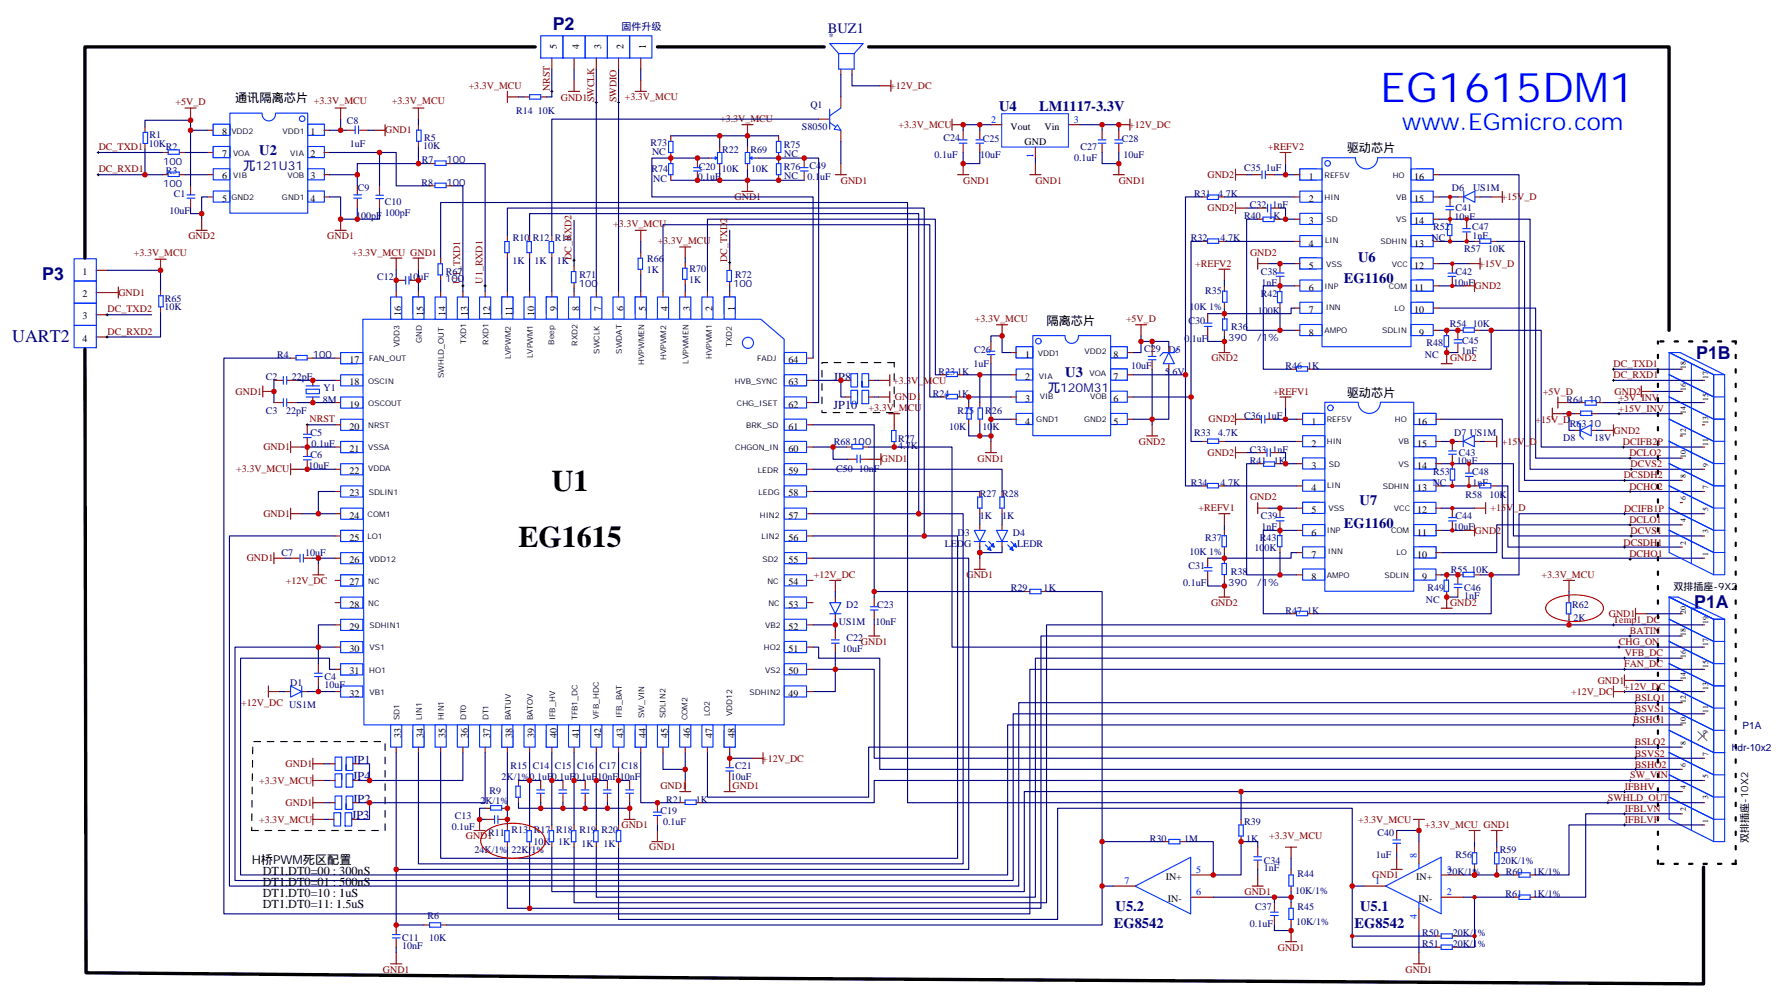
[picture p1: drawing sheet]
<svg xmlns="http://www.w3.org/2000/svg" width="566mm" height="316mm" viewBox="0 0 566 316" stroke-linecap="round" stroke-linejoin="round" font-family="sans-serif">
<defs><g id="words">
<text font-size="13.1" fill="#00f" x="437.9" y="32.5">EG1615DM1</text>
<g font-size="9.5">
<text x="175.1" y="156">U1</text>
<text x="164.5" y="173.6">EG1615</text>
</g>
<text font-size="7.4" fill="#00f" x="445" y="41.3">www.EGmicro.com</text>
<g font-size="5.6" fill="#000080">
<text x="175.4" y="9.5">P2</text>
<text x="13.4" y="88.7">P3</text>
<text x="3.9" y="108.5">UART2</text>
<text x="538.3" y="113.8">P1B</text>
<text x="537.6" y="193">P1A</text>
</g>
<g font-size="4.6" fill="#000080">
<text x="262.7" y="10.5">BUZ1</text>
<text x="317" y="35.2">U4</text>
<text x="329.7" y="35.2">LM1117-3.3V</text>
<text x="82.3" y="49.3">U2</text>
<text x="431" y="83.1">U6</text>
<text x="426.4" y="89.8">EG1160</text>
<text x="338.1" y="119.8">U3</text>
<text x="431.5" y="160.4">U7</text>
<text x="426.4" y="167.5">EG1160</text>
<text x="354" y="289.2">U5.2</text>
<text x="431.6" y="289.2">U5.1</text>
<text x="353.5" y="294.5">EG8542</text>
<text x="429.8" y="294.5">EG8542</text>
</g>
<g font-size="3.9">
<text x="74.6" y="32.5">通讯隔离芯片</text>
<text x="427.4" y="48.4">驱动芯片</text>
<text x="332.1" y="103.1">隔离芯片</text>
<text x="427.4" y="126">驱动芯片</text>
<text x="79.9" y="274.2">H桥PWM死区配置</text>
<text x="83.4" y="281.2">DT1.DT0=01 : 500nS</text>
<text x="83.4" y="277.7">DT1.DT0=00 : 300nS</text>
<text x="83.4" y="284.8">DT1.DT0=10 : 1uS</text>
<text x="83.4" y="288.3">DT1.DT0=11: 1.5uS</text>
</g>
<g font-size="3.9" fill="#000080">
<text x="77.2" y="53.9">兀121U31</text>
<text x="264.5" y="120.9">JP8</text>
<text x="332.5" y="124.4">兀120M31</text>
<text x="264.5" y="129.7">JP10</text>
<text x="112" y="242.4">JP1</text>
<text x="112" y="247.7">JP4</text>
<text x="112" y="254.8">JP2</text>
<text x="111.6" y="260.1">JP3</text>
</g>
<g font-size="3.2" fill="#000080">
<text x="197.2" y="9.5">固件升级</text>
<text x="263" y="12.8">*</text>
<text x="257.2" y="34.3">Q1</text>
<text x="110" y="39.5">C8</text>
<text x="163.8" y="36">R14</text>
<text x="170.7" y="36">10K</text>
<text x="254.5" y="41.3">S8050</text>
<text x="47.2" y="46.7">10K</text>
<text x="47.4" y="43.9">R1</text>
<text x="52.6" y="47.7">R2</text>
<text x="111" y="46.5">1uF</text>
<text x="134.3" y="47.3">10K</text>
<text x="134.6" y="44.8">R5</text>
<text x="206.4" y="46.3">R73</text>
<text x="248.8" y="47">R75</text>
<text x="299.4" y="44.9">C24</text>
<text x="311.9" y="44.9">C25</text>
<text x="342.9" y="47.6">C27</text>
<text x="356" y="44.9">C28</text>
<text x="51.7" y="52.3">100</text>
<text x="133.8" y="51.9">R7</text>
<text x="141.7" y="51.9">100</text>
<text x="206.9" y="49.1">NC</text>
<text x="229.2" y="48.4">R22</text>
<text x="238.2" y="48.4">R69</text>
<text x="248.9" y="49.8">NC</text>
<text x="256.9" y="53.7">C49</text>
<text x="296.6" y="50.1">0.1uF</text>
<text x="311.1" y="50.1">10uF</text>
<text x="340.8" y="51.1">0.1uF</text>
<text x="356.5" y="50.2">10uF</text>
<text x="51.7" y="59.3">100</text>
<text x="52.6" y="55.1">R3</text>
<text x="133.8" y="58.9">R8</text>
<text x="141.7" y="58.9">100</text>
<text x="206.8" y="54.4">R74</text>
<text x="207.3" y="57.6">NC</text>
<text x="221.4" y="57.3">0.1uF</text>
<text x="221.8" y="54.1">C20</text>
<text x="229.1" y="54.4">10K</text>
<text x="238.4" y="54.4">10K</text>
<text x="248.8" y="54.1">R76</text>
<text x="248.9" y="56.9">NC</text>
<text x="256.3" y="57.3">0.1uF</text>
<text x="394.8" y="54.4">C35</text>
<text x="401.7" y="54.4">1uF</text>
<text x="55.2" y="62.5">C1</text>
<text x="113.6" y="60.7">C9</text>
<text x="122.1" y="65.2">C10</text>
<text x="379" y="62.5">R31</text>
<text x="386.6" y="62.5">4.7K</text>
<text x="460.8" y="60.7">D6</text>
<text x="467.4" y="60.7">US1M</text>
<text x="53.8" y="67.8">10uF</text>
<text x="113" y="69.6">100pF</text>
<text x="122.1" y="68.7">100pF</text>
<text x="394.8" y="69.6">R40</text>
<text x="396.6" y="66">C32</text>
<text x="402.5" y="69.5">1K</text>
<text x="403.8" y="66">1nF</text>
<text x="461.6" y="69.9">10uF</text>
<text x="461.9" y="67.1">C41</text>
<text x="162.8" y="76.6">R10 R12 R16</text>
<text x="377.9" y="76.6">R32</text>
<text x="387.3" y="76.6">4.7K</text>
<text x="454.3" y="76.6">NC</text>
<text x="454.8" y="73.1">R52</text>
<text x="467.1" y="73.1">C47</text>
<text x="467.3" y="75.9">1nF</text>
<text x="162.6" y="83.6">1K</text>
<text x="169.7" y="83.6">1K</text>
<text x="176.7" y="83.6">1K</text>
<text x="205.4" y="83">R66</text>
<text x="464.7" y="80.1">R57</text>
<text x="472.3" y="80.1">10K</text>
<text x="119.7" y="89">C12</text>
<text x="129.6" y="88.9">10uF</text>
<text x="141.3" y="89.6">100</text>
<text x="141.4" y="87.3">R67</text>
<text x="183.9" y="88.3">R71</text>
<text x="205.3" y="86.6">1K</text>
<text x="218.7" y="89.7">1K</text>
<text x="218.8" y="86.2">R70</text>
<text x="233.3" y="88.4">R72</text>
<text x="400.1" y="87.2">C38</text>
<text x="461.9" y="87.2">C42</text>
<text x="52.3" y="95.7">R65</text>
<text x="183.7" y="91.1">100</text>
<text x="232.7" y="91.2">100</text>
<text x="382.5" y="93.2">R35</text>
<text x="400.1" y="94.2">R42</text>
<text x="400.3" y="90.7">1nF</text>
<text x="461.3" y="90.7">10uF</text>
<text x="52.2" y="98.5">10K</text>
<text x="377.5" y="98.5">10K 1%</text>
<text x="399.2" y="99.5">100K</text>
<text x="377.2" y="103">C30</text>
<text x="390.7" y="104.8">R36</text>
<text x="460.1" y="103.8">R54</text>
<text x="467.4" y="103.8">10K</text>
<text x="88" y="113.6">R4</text>
<text x="99.3" y="113.7">100</text>
<text x="309.2" y="111.9">C26</text>
<text x="363.1" y="111.9">C29</text>
<text x="370.8" y="111.9">D5</text>
<text x="375.9" y="108.7">0.1uF</text>
<text x="389.8" y="108.4">390</text>
<text x="399" y="108.4">/1%</text>
<text x="452.2" y="113.6">NC</text>
<text x="452.7" y="109.8">R48</text>
<text x="463.8" y="112.2">1nF</text>
<text x="464" y="109.1">C45</text>
<text x="297.8" y="118.9">R23</text>
<text x="303.7" y="118.9">1K</text>
<text x="308.9" y="116.5">1uF</text>
<text x="358.9" y="117.2">10uF</text>
<text x="369.7" y="118.9">5.6V</text>
<text x="407.9" y="117.2">R46</text>
<text x="414.8" y="117.2">1K</text>
<text x="84.4" y="120.7">C2</text>
<text x="92.6" y="120.7">22pF</text>
<text x="102.7" y="124.2">Y1</text>
<text x="296" y="126">R24</text>
<text x="303.7" y="126">1K</text>
<text x="84.4" y="131.3">C3</text>
<text x="90.8" y="131.3">22pF</text>
<text x="102.4" y="127.8">8M</text>
<text x="303.9" y="131.3">R25</text>
<text x="312.7" y="131.3">R26</text>
<text x="497.1" y="127.8">R64</text>
<text x="504.1" y="127.8">10</text>
<text x="301.2" y="136.6">10K</text>
<text x="311.8" y="136.6">10K</text>
<text x="394.8" y="133">C36</text>
<text x="402.1" y="133">1uF</text>
<text x="498.2" y="135.5">R63</text>
<text x="504.1" y="135.5">10</text>
<text x="98.5" y="138.3">C5</text>
<text x="98.9" y="141.8">0.1uF</text>
<text x="264.7" y="141.2">R68100</text>
<text x="285" y="142.5">4.7K</text>
<text x="285.1" y="140.2">R77</text>
<text x="379" y="138.3">R33</text>
<text x="386.6" y="138.3">4.7K</text>
<text x="396.6" y="143.6">C33</text>
<text x="403.8" y="143.6">1nF</text>
<text x="461.5" y="138.3">D7 US1M</text>
<text x="496" y="140.1">D8</text>
<text x="505.9" y="140.1">18V</text>
<text x="97.9" y="148.9">10uF</text>
<text x="98.5" y="145.4">C6</text>
<text x="265.4" y="149.7">C50</text>
<text x="272.5" y="149.7">10nF</text>
<text x="396.6" y="147.2">R41</text>
<text x="404.3" y="147.2">1K</text>
<text x="462.3" y="147.2">10uF</text>
<text x="462.9" y="144.7">C43</text>
<text x="377.9" y="154.2">R34</text>
<text x="387.3" y="154.2">4.7K</text>
<text x="454.7" y="154.2">NC</text>
<text x="454.8" y="150.7">R53</text>
<text x="467.1" y="150.7">C48</text>
<text x="467.3" y="154.2">1nF</text>
<text x="310.9" y="157.8">R27 R28</text>
<text x="465" y="158.1">R58</text>
<text x="472.7" y="158.1">10K</text>
<text x="310.9" y="164.8">1K</text>
<text x="318" y="164.8">1K</text>
<text x="400.1" y="164.8">C39</text>
<text x="461.9" y="164.8">C44</text>
<text x="299.8" y="173.6">LEDG</text>
<text x="303.9" y="170.1">D3</text>
<text x="321.4" y="170.1">D4</text>
<text x="322.8" y="173.6">LEDR</text>
<text x="382.5" y="171.9">R37</text>
<text x="399.8" y="171.8">R43</text>
<text x="400.3" y="168.3">1nF</text>
<text x="461.3" y="168.3">10uF</text>
<text x="89.3" y="176.4">C7</text>
<text x="96.8" y="176.4">10uF</text>
<text x="377.5" y="176.1">10K 1%</text>
<text x="398.2" y="175">100K</text>
<text x="375.5" y="186">0.1uF</text>
<text x="377.2" y="180.6">C31</text>
<text x="389.8" y="185.9">390</text>
<text x="390.6" y="182.4">R38</text>
<text x="399" y="185.9">/1%</text>
<text x="460.4" y="181.7">R55</text>
<text x="467" y="181.7">10K</text>
<text x="320.7" y="187.7">R29</text>
<text x="331.2" y="187.7">1K</text>
<text x="452.5" y="191.2">NC</text>
<text x="453" y="187.7">R49</text>
<text x="464.6" y="190.2">1nF</text>
<text x="464.6" y="187.7">C46</text>
<text x="268.5" y="193">D2</text>
<text x="278.4" y="193">C23</text>
<text x="407.9" y="194.8">R47</text>
<text x="414.8" y="194.8">1K</text>
<text x="498.9" y="193">R62</text>
<text x="499.3" y="197.2">2K</text>
<text x="266.2" y="198.3">US1M</text>
<text x="268.6" y="203.5">C22</text>
<text x="277.8" y="198.3">10nF</text>
<text x="267.2" y="207.1">10uF</text>
<text x="103" y="215.9">C4</text>
<text x="92.1" y="217.7">D1</text>
<text x="103" y="218.4">10uF</text>
<text x="553" y="231.2">P1A</text>
<text x="549.6" y="238.3">hdr-10x2</text>
<text x="162" y="244.2">R15</text>
<text x="169.1" y="244.2">C14</text>
<text x="176.1" y="244.2">C15</text>
<text x="183.2" y="244.2">C16</text>
<text x="190.2" y="244.2">C17</text>
<text x="197.3" y="244.2">C18</text>
<text x="233.3" y="244.2">C21</text>
<text x="155.3" y="251.9">R9</text>
<text x="159.1" y="247.7">2K/1%</text>
<text x="168.1" y="247.7">0.1uF</text>
<text x="175.1" y="247.7">0.1uF</text>
<text x="182.2" y="247.7">0.1uF</text>
<text x="189.6" y="247.7">10nF</text>
<text x="196.7" y="247.7">10nF</text>
<text x="231.9" y="247.7">10uF</text>
<text x="152.4" y="255.1">2K/1%</text>
<text x="211.4" y="254.8">R21</text>
<text x="220.8" y="254.8">1K</text>
<text x="143.4" y="263.6">0.1uF</text>
<text x="144.4" y="260">C13</text>
<text x="209.6" y="258.3">C19</text>
<text x="210.4" y="261.8">0.1uF</text>
<text x="394.8" y="261.8">R39</text>
<text x="154.9" y="265.3">R11</text>
<text x="162.3" y="264.3">R13</text>
<text x="169.3" y="268.2">10K</text>
<text x="169.4" y="264.3">R17</text>
<text x="176.5" y="264.3">R18</text>
<text x="177.1" y="268.2">1K</text>
<text x="183.9" y="264.3">R19</text>
<text x="184.5" y="268.9">1K</text>
<text x="190.9" y="264.3">R20</text>
<text x="191.6" y="268.9">1K</text>
<text x="364.8" y="267.1">R30</text>
<text x="375.8" y="267.1">1M</text>
<text x="395.4" y="267.1">1K</text>
<text x="437.1" y="265.3">C40</text>
<text x="150.6" y="270.6">24K/1%</text>
<text x="162.3" y="270.6">22K/1%</text>
<text x="401.1" y="274.1">C34</text>
<text x="436.6" y="272.3">1uF</text>
<text x="461.8" y="272.4">R56</text>
<text x="476" y="270.6">R59</text>
<text x="476.2" y="274.1">20K/1%</text>
<text x="401.1" y="276.6">1nF</text>
<text x="411.8" y="278.4">R44</text>
<text x="459.3" y="277.7">20K/1%</text>
<text x="477.8" y="277.6">R60</text>
<text x="486.5" y="277.6">1K/1%</text>
<text x="411" y="283.7">10K/1%</text>
<text x="477.8" y="284.7">R61</text>
<text x="486.5" y="284.7">1K/1%</text>
<text x="135.6" y="291.7">R6</text>
<text x="398.3" y="289">C37</text>
<text x="411.3" y="293.5">10K/1%</text>
<text x="411.8" y="289">R45</text>
<text x="127.7" y="298.8">C11</text>
<text x="136.2" y="298.8">10K</text>
<text x="396.7" y="294.2">0.1uF</text>
<text x="451.3" y="297">R50</text>
<text x="461.1" y="297.1">20K/1%</text>
<text x="127.7" y="301.3">10nF</text>
<text x="451.4" y="300.5">R51</text>
<text x="461" y="300.5">20K/1%</text>
</g>
<g font-size="3.2">
<text x="176.7" y="15.6" transform="rotate(-90 176.7 15.6)">5</text>
<text x="183.8" y="15.6" transform="rotate(-90 183.8 15.6)">4</text>
<text x="190.8" y="15.6" transform="rotate(-90 190.8 15.6)">3</text>
<text x="197.9" y="15.6" transform="rotate(-90 197.9 15.6)">2</text>
<text x="204.9" y="15.6" transform="rotate(-90 204.9 15.6)">1</text>
<text x="320.7" y="41.2">Vout</text>
<text x="331.5" y="41.2">Vin</text>
<text x="70.5" y="42.8">8</text>
<text x="98.5" y="42.8">1</text>
<text x="325.1" y="46">GND</text>
<text x="70.5" y="49.9">7</text>
<text x="98.5" y="49.9">2</text>
<text x="70.5" y="56.9">6</text>
<text x="98.5" y="56.9">3</text>
<text x="415.3" y="57.1">1</text>
<text x="448.8" y="57.1">16</text>
<text x="70.5" y="64">5</text>
<text x="98.5" y="64">4</text>
<text x="415.3" y="64.2">2</text>
<text x="448.8" y="64.2">15</text>
<text x="415.3" y="71.2">3</text>
<text x="448.8" y="71.2">14</text>
<text x="415.3" y="78.3">4</text>
<text x="448.8" y="78.3">13</text>
<text x="26.2" y="87.2">1</text>
<text x="415.3" y="85.4">5</text>
<text x="448.8" y="85.4">12</text>
<text x="26.2" y="94.3">2</text>
<text x="415.3" y="92.4">6</text>
<text x="448.8" y="92.4">11</text>
<text x="26.2" y="101.4">3</text>
<text x="127.3" y="100.3" transform="rotate(-90 127.3 100.3)">16</text>
<text x="134.4" y="100.3" transform="rotate(-90 134.4 100.3)">15</text>
<text x="141.4" y="100.3" transform="rotate(-90 141.4 100.3)">14</text>
<text x="148.5" y="100.3" transform="rotate(-90 148.5 100.3)">13</text>
<text x="155.5" y="100.3" transform="rotate(-90 155.5 100.3)">12</text>
<text x="162.6" y="100.3" transform="rotate(-90 162.6 100.3)">11</text>
<text x="169.7" y="100.3" transform="rotate(-90 169.7 100.3)">10</text>
<text x="176.7" y="98.7" transform="rotate(-90 176.7 98.7)">9</text>
<text x="183.8" y="98.7" transform="rotate(-90 183.8 98.7)">8</text>
<text x="190.8" y="98.7" transform="rotate(-90 190.8 98.7)">7</text>
<text x="197.9" y="98.7" transform="rotate(-90 197.9 98.7)">6</text>
<text x="204.9" y="98.7" transform="rotate(-90 204.9 98.7)">5</text>
<text x="212" y="98.7" transform="rotate(-90 212 98.7)">4</text>
<text x="219" y="98.7" transform="rotate(-90 219 98.7)">3</text>
<text x="226.1" y="98.7" transform="rotate(-90 226.1 98.7)">2</text>
<text x="233.2" y="98.7" transform="rotate(-90 233.2 98.7)">1</text>
<text x="415.3" y="99.5">7</text>
<text x="448.8" y="99.5">10</text>
<text x="415.3" y="106.5">8</text>
<text x="450.4" y="106.5">9</text>
<text x="26.2" y="108.4">4</text>
<text x="325.3" y="113.6">1</text>
<text x="353.3" y="113.6">8</text>
<text x="110.9" y="115.3">17</text>
<text x="250.3" y="115.3">64</text>
<text x="110.9" y="122.3">18</text>
<text x="250.3" y="122.3">63</text>
<text x="325.3" y="120.6">2</text>
<text x="353.3" y="120.6">7</text>
<text x="110.9" y="129.4">19</text>
<text x="250.3" y="129.4">62</text>
<text x="325.3" y="127.7">3</text>
<text x="353.3" y="127.7">6</text>
<text x="110.9" y="136.4">20</text>
<text x="250.3" y="136.4">61</text>
<text x="325.3" y="134.7">4</text>
<text x="353.3" y="134.7">5</text>
<text x="416.2" y="134.7">1</text>
<text x="449.7" y="134.7">16</text>
<text x="110.9" y="143.5">21</text>
<text x="250.3" y="143.5">60</text>
<text x="416.2" y="141.8">2</text>
<text x="449.7" y="141.8">15</text>
<text x="416.2" y="148.9">3</text>
<text x="449.7" y="148.9">14</text>
<text x="110.9" y="150.5">22</text>
<text x="250.3" y="150.5">59</text>
<text x="416.2" y="155.9">4</text>
<text x="449.7" y="155.9">13</text>
<text x="110.9" y="157.6">23</text>
<text x="250.3" y="157.6">58</text>
<text x="110.9" y="164.6">24</text>
<text x="250.3" y="164.6">57</text>
<text x="416.2" y="163">5</text>
<text x="449.7" y="163">12</text>
<text x="110.9" y="171.7">25</text>
<text x="250.3" y="171.7">56</text>
<text x="416.2" y="170">6</text>
<text x="449.7" y="170">11</text>
<text x="110.9" y="178.8">26</text>
<text x="250.3" y="178.8">55</text>
<text x="416.2" y="177.1">7</text>
<text x="449.7" y="177.1">10</text>
<text x="110.9" y="185.8">27</text>
<text x="250.3" y="185.8">54</text>
<text x="416.2" y="184.1">8</text>
<text x="451.3" y="184.1">9</text>
<text x="531.1" y="187.2">双排插座-9X2</text>
<text x="110.9" y="192.9">28</text>
<text x="250.3" y="192.9">53</text>
<text x="110.9" y="199.9">29</text>
<text x="250.3" y="199.9">52</text>
<text x="110.9" y="207">30</text>
<text x="250.3" y="207">51</text>
<text x="110.9" y="214">31</text>
<text x="250.3" y="214">50</text>
<text x="110.9" y="221.1">32</text>
<text x="250.3" y="221.1">49</text>
<text x="127.3" y="234.3" transform="rotate(-90 127.3 234.3)">33</text>
<text x="134.4" y="234.3" transform="rotate(-90 134.4 234.3)">34</text>
<text x="141.4" y="234.3" transform="rotate(-90 141.4 234.3)">35</text>
<text x="148.5" y="234.3" transform="rotate(-90 148.5 234.3)">36</text>
<text x="155.5" y="234.3" transform="rotate(-90 155.5 234.3)">37</text>
<text x="162.6" y="234.3" transform="rotate(-90 162.6 234.3)">38</text>
<text x="169.7" y="234.3" transform="rotate(-90 169.7 234.3)">39</text>
<text x="176.7" y="234.3" transform="rotate(-90 176.7 234.3)">40</text>
<text x="183.8" y="234.3" transform="rotate(-90 183.8 234.3)">41</text>
<text x="190.8" y="234.3" transform="rotate(-90 190.8 234.3)">42</text>
<text x="197.9" y="234.3" transform="rotate(-90 197.9 234.3)">43</text>
<text x="204.9" y="234.3" transform="rotate(-90 204.9 234.3)">44</text>
<text x="212" y="234.3" transform="rotate(-90 212 234.3)">45</text>
<text x="219" y="234.3" transform="rotate(-90 219 234.3)">46</text>
<text x="226.1" y="234.3" transform="rotate(-90 226.1 234.3)">47</text>
<text x="233.2" y="234.3" transform="rotate(-90 233.2 234.3)">48</text>
<text x="554.8" y="267.4" transform="rotate(-90 554.8 267.4)">双排插座-10X2</text>
<text x="369.9" y="279.3">IN+</text>
<text x="449.4" y="279.3">IN+</text>
<text x="370.6" y="286.4">IN-</text>
<text x="450.1" y="286.3">IN-</text>
</g>
<g font-size="3.2" fill="#800000">
<text x="148.7" y="28.2">+3.3V_MCU</text>
<text x="174.5" y="29" transform="rotate(-90 174.5 29)">NRST</text>
<text x="282.5" y="28.3">+12V_DC</text>
<text x="55.7" y="33.5">+5V_D</text>
<text x="99.6" y="33.1">+3.3V_MCU</text>
<text x="124.3" y="33.1">+3.3V_MCU</text>
<text x="178" y="31.9">GND1</text>
<text x="188.6" y="32.5" transform="rotate(-90 188.6 32.5)">SWCLK</text>
<text x="195.7" y="32.5" transform="rotate(-90 195.7 32.5)">SWDIO</text>
<text x="198.3" y="31.8">+3.3V_MCU</text>
<text x="228.5" y="38.7">+3.3V_MCU</text>
<text x="285.2" y="40.6">+3.3V_MCU</text>
<text x="358.3" y="40.6">+12V_DC</text>
<text x="31.3" y="47.6">DC_TXD1</text>
<text x="122.2" y="42.4">GND1</text>
<text x="402.4" y="47.6">+REFV2</text>
<text x="31.3" y="54.7">DC_RXD1</text>
<text x="266.8" y="58.4">GND1</text>
<text x="305.6" y="58.4">GND1</text>
<text x="328.6" y="58.4">GND1</text>
<text x="355" y="58.4">GND1</text>
<text x="383.2" y="56.4">GND2</text>
<text x="233.1" y="63.5">GND1</text>
<text x="476.5" y="63.6">+15V_D</text>
<text x="383.2" y="67">GND2</text>
<text x="59.8" y="76">GND2</text>
<text x="103.9" y="76">GND1</text>
<text x="194.6" y="72.2">+3.3V_MCU</text>
<text x="208.7" y="77.5">+3.3V_MCU</text>
<text x="42.5" y="81.1">+3.3V_MCU</text>
<text x="111.7" y="81.2">+3.3V_MCU GND1</text>
<text x="181.4" y="82.5" transform="rotate(-90 181.4 82.5)">DC_RXD2</text>
<text x="230.8" y="83.2" transform="rotate(-90 230.8 83.2)">DC_TXD2</text>
<text x="396.7" y="81.2">GND2</text>
<text x="379.3" y="84.7">+REFV2</text>
<text x="469.4" y="84.7">+15V_D</text>
<text x="37.6" y="93.9">GND1</text>
<text x="468" y="91.8">GND2</text>
<text x="34.1" y="99.1">DC_TXD2</text>
<text x="34.1" y="106.2">DC_RXD2</text>
<text x="309.4" y="102.2">+3.3V_MCU</text>
<text x="357.3" y="102.3">+5V_D</text>
<text x="384.4" y="114.7">GND2</text>
<text x="460.2" y="114.7">GND2</text>
<text x="512" y="116.6">DC_TXD1</text>
<text x="74.8" y="125.3">GND1</text>
<text x="283.4" y="121.8">+3.3V_MCU</text>
<text x="404" y="125.3">+REFV1</text>
<text x="489.6" y="125.3">+5V_D</text>
<text x="512" y="120.1">DC_RXD1</text>
<text x="512.4" y="125.3">GND2</text>
<text x="275.6" y="130.5">+3.3V_MCU</text>
<text x="284" y="127">GND1</text>
<text x="513.6" y="130.8">+15V_INV</text>
<text x="513.6" y="127.2">+5V_INV</text>
<text x="383.5" y="134">GND2</text>
<text x="487.3" y="134.1">+15V_D</text>
<text x="512.1" y="137.6">GND2</text>
<text x="83.6" y="142.9">GND1</text>
<text x="361.4" y="141.3">GND2</text>
<text x="476.6" y="141.2">+15V_D</text>
<text x="515" y="141.3">DCIFB2P</text>
<text x="75" y="149.9">+3.3V_MCU</text>
<text x="279.6" y="146.8">GND1</text>
<text x="310.2" y="146.6">GND1</text>
<text x="383.2" y="144.6">GND2</text>
<text x="517.1" y="144.8">DCLO2</text>
<text x="517.4" y="148.3">DCVS2</text>
<text x="515.3" y="151.9">DCSDH2</text>
<text x="517.1" y="155.5">DCHO2</text>
<text x="396.7" y="158.8">GND2</text>
<text x="83.6" y="164.1">GND1</text>
<text x="380.4" y="162.3">+REFV1</text>
<text x="473.1" y="162.3">+15V_D</text>
<text x="515.4" y="162.5">DCIFB1P</text>
<text x="517.1" y="166">DCLO1</text>
<text x="468" y="169.4">GND2</text>
<text x="515.2" y="173.2">DCSDH1</text>
<text x="517.4" y="169.5">DCVS1</text>
<text x="78.3" y="178.2">GND1</text>
<text x="517.1" y="176.9">DCHO1</text>
<text x="90.7" y="185.2">+12V_DC</text>
<text x="258.3" y="183.4">+12V_DC</text>
<text x="306.7" y="183.6">GND1</text>
<text x="489.2" y="183.5">+3.3V_MCU</text>
<text x="384.3" y="192.3">GND2</text>
<text x="460.2" y="192.3">GND2</text>
<text x="510.5" y="195.8">GND1</text>
<text x="511.9" y="197.6">Temp1_DC</text>
<text x="517.2" y="201.2">BATIN</text>
<text x="273.2" y="204.8">GND1</text>
<text x="513.8" y="204.7">CHG_ON</text>
<text x="515.7" y="208.2">VFB_DC</text>
<text x="515.4" y="211.7">FAN_DC</text>
<text x="498.6" y="220.5">+12V_DC</text>
<text x="507" y="217">GND1</text>
<text x="515.3" y="219">+12V_DC</text>
<text x="76.6" y="224.1">+12V_DC US1M</text>
<text x="518.8" y="226">BSVS1</text>
<text x="518.8" y="222.5">BSLO1</text>
<text x="518.3" y="229.4">BSHO1</text>
<text x="518.8" y="236.6">BSLO2</text>
<text x="90.7" y="243.5">GND1</text>
<text x="241.9" y="241.7">+12V_DC</text>
<text x="518.8" y="243.6">BSHO2</text>
<text x="518.8" y="240.1">BSVS2</text>
<text x="82.3" y="248.7">+3.3V_MCU</text>
<text x="209.6" y="250.5">GND1</text>
<text x="232.5" y="250.5">GND1</text>
<text x="515.6" y="250.7">IFBHV</text>
<text x="517.3" y="247.1">SW_VIN</text>
<text x="90.7" y="255.8">GND1</text>
<text x="510.3" y="254.1">SWHLD_OUT</text>
<text x="515.6" y="257.8">IFBLVN</text>
<text x="82.3" y="261.1">+3.3V_MCU</text>
<text x="197.2" y="262.9">GND1</text>
<text x="431" y="261.1">+3.3V_MCU</text>
<text x="452.2" y="262.9">+3.3V_MCU GND1</text>
<text x="515.6" y="261.3">IFBLVP</text>
<text x="147.8" y="266.4">GND1</text>
<text x="206" y="269.9">GND1</text>
<text x="402.8" y="266.4">+3.3V_MCU</text>
<text x="435.5" y="278.8">GND1</text>
<text x="394.9" y="284.1">GND1</text>
<text x="405.5" y="301.8">GND1</text>
<text x="121.5" y="308.8">GND1</text>
<text x="446.1" y="308.8">GND1</text>
</g>
<g font-size="3.2" fill="#00f">
<text x="314.5" y="38.9">2</text>
<text x="340.8" y="38.9">3</text>
<text x="328" y="50" transform="rotate(-90 328 50)">1</text>
<text x="449.6" y="272.4" transform="rotate(-90 449.6 272.4)">8</text>
<text x="356.9" y="280.6">7</text>
<text x="379.6" y="277">5</text>
<text x="436.4" y="280.5">1</text>
<text x="459.1" y="277">3</text>
<text x="379.6" y="284.1">6</text>
<text x="459.1" y="284.1">2</text>
<text x="449.6" y="291.6" transform="rotate(-90 449.6 291.6)">4</text>
</g>
<g font-size="3.2" fill="#900">
<text x="146" y="90" transform="rotate(-90 146 90)">U1_TXD1</text>
<text x="153.1" y="90" transform="rotate(-90 153.1 90)">U1_RXD1</text>
<text x="98.2" y="133.9">NRST</text>
</g>
<g font-size="2.5">
<text x="73.4" y="42.4">VDD2</text>
<text x="89.7" y="42.4">VDD1</text>
<text x="73.9" y="49.4">VOA</text>
<text x="92.1" y="49.4">VIA</text>
<text x="74" y="56.5">VIB</text>
<text x="91.2" y="56.5">VOB</text>
<text x="420.4" y="56.4">REF5V</text>
<text x="442" y="56.4">HO</text>
<text x="73.4" y="63.6">GND2</text>
<text x="89.5" y="63.6">GND1</text>
<text x="420.4" y="63.4">HIN</text>
<text x="443.1" y="63.4">VB</text>
<text x="421" y="70.5">SD</text>
<text x="443.1" y="70.5">VS</text>
<text x="420.5" y="77.2">LIN</text>
<text x="438.1" y="77.5">SDHIN</text>
<text x="420.9" y="84.6">VSS</text>
<text x="441.6" y="84.6">VCC</text>
<text x="420.4" y="91.6">INP</text>
<text x="440.7" y="91.6">COM</text>
<text x="420.7" y="98.3">INN</text>
<text x="442.5" y="98.7">LO</text>
<text x="420.4" y="105.8">AMPO</text>
<text x="438.6" y="105.8">SDLIN</text>
<text x="126.8" y="110.1" transform="rotate(-90 126.8 110.1)">VDD3</text>
<text x="133.8" y="108.7" transform="rotate(-90 133.8 108.7)">GND</text>
<text x="148" y="109.1" transform="rotate(-90 148 109.1)">TXD1</text>
<text x="155" y="109.4" transform="rotate(-90 155 109.4)">RXD1</text>
<text x="169.1" y="113.7" transform="rotate(-90 169.1 113.7)">LVPWM1</text>
<text x="175.8" y="109.4" transform="rotate(-90 175.8 109.4)">Beep</text>
<text x="183.2" y="109.8" transform="rotate(-90 183.2 109.8)">RXD2</text>
<text x="190.3" y="112.3" transform="rotate(-90 190.3 112.3)">SWCLK</text>
<text x="197.3" y="112.3" transform="rotate(-90 197.3 112.3)">SWDAT</text>
<text x="232.3" y="110.1" transform="rotate(-90 232.3 110.1)">TXD2</text>
<text x="329.3" y="112.9">VDD1</text>
<text x="344.1" y="112.5">VDD2</text>
<text x="117.1" y="114.7">FAN_OUT</text>
<text x="162.1" y="114" transform="rotate(-90 162.1 114)">LVPWM2</text>
<text x="204.4" y="115.8" transform="rotate(-90 204.4 115.8)">HVPWMEN</text>
<text x="211.5" y="114.4" transform="rotate(-90 211.5 114.4)">HVPWM2</text>
<text x="218.5" y="115.4" transform="rotate(-90 218.5 115.4)">LVPWMEN</text>
<text x="225.9" y="114" transform="rotate(-90 225.9 114)">HVPWM1</text>
<text x="240.3" y="114.7">FADJ</text>
<text x="345.7" y="119.2">VOA</text>
<text x="535" y="117.2" transform="rotate(-90 535 117.2)">18</text>
<text x="116.8" y="121.8">OSCIN</text>
<text x="140.9" y="120" transform="rotate(-90 140.9 120)">SWHLD_OUT</text>
<text x="233.2" y="121.8">HVB_SYNC</text>
<text x="329.7" y="120.3">VIA</text>
<text x="535" y="124.2" transform="rotate(-90 535 124.2)">16</text>
<text x="542.1" y="120.3" transform="rotate(-90 542.1 120.3)">17</text>
<text x="116.9" y="128.8">OSCOUT</text>
<text x="233.9" y="128.8">CHG_ISET</text>
<text x="330" y="126.6">VIB</text>
<text x="345.9" y="126.6">VOB</text>
<text x="535" y="131.3" transform="rotate(-90 535 131.3)">14</text>
<text x="542.1" y="127.4" transform="rotate(-90 542.1 127.4)">15</text>
<text x="116.8" y="135.9">NRST</text>
<text x="236.8" y="135.9">BRK_SD</text>
<text x="328.9" y="134">GND1</text>
<text x="344" y="134">GND2</text>
<text x="421.1" y="134">REF5V</text>
<text x="442.7" y="134">HO</text>
<text x="542.1" y="134.4" transform="rotate(-90 542.1 134.4)">13</text>
<text x="116.9" y="142.9">VSSA</text>
<text x="233.4" y="142.9">CHGON_IN</text>
<text x="421.1" y="141">HIN</text>
<text x="443.8" y="141">VB</text>
<text x="535" y="138.3" transform="rotate(-90 535 138.3)">12</text>
<text x="542.1" y="141.5" transform="rotate(-90 542.1 141.5)">11</text>
<text x="116.8" y="149.6">VDDA</text>
<text x="421.7" y="148.1">SD</text>
<text x="443.8" y="148.1">VS</text>
<text x="535" y="145.4" transform="rotate(-90 535 145.4)">10</text>
<text x="542.1" y="148.2" transform="rotate(-90 542.1 148.2)">9</text>
<text x="240.5" y="150">LEDR</text>
<text x="421.2" y="154.8">LIN</text>
<text x="438.8" y="155.1">SDHIN</text>
<text x="535" y="151.7" transform="rotate(-90 535 151.7)">8</text>
<text x="542.1" y="155.3" transform="rotate(-90 542.1 155.3)">7</text>
<text x="117" y="157.1">SDLIN1</text>
<text x="240.7" y="157.1">LEDG</text>
<text x="535" y="158.8" transform="rotate(-90 535 158.8)">6</text>
<text x="116.7" y="164.1">COM1</text>
<text x="241.1" y="164.5">HIN2</text>
<text x="421.6" y="162.2">VSS</text>
<text x="442.4" y="162.2">VCC</text>
<text x="535" y="165.8" transform="rotate(-90 535 165.8)">4</text>
<text x="542.1" y="162.3" transform="rotate(-90 542.1 162.3)">5</text>
<text x="116.6" y="171.2">LO1</text>
<text x="241.6" y="171.2">LIN2</text>
<text x="421.1" y="169.3">INP</text>
<text x="441.4" y="169.3">COM</text>
<text x="535" y="172.9" transform="rotate(-90 535 172.9)">2</text>
<text x="542.1" y="169" transform="rotate(-90 542.1 169)">3</text>
<text x="117.1" y="178.2">VDD12</text>
<text x="241.9" y="178.2">SD2</text>
<text x="421.4" y="176">INN</text>
<text x="443.2" y="176.3">LO</text>
<text x="542.1" y="176.4" transform="rotate(-90 542.1 176.4)">1</text>
<text x="116.9" y="185.3">NC</text>
<text x="243.5" y="185.3">NC</text>
<text x="421.1" y="183.4">AMPO</text>
<text x="439.3" y="183.4">SDLIN</text>
<text x="116.9" y="192.3">NC</text>
<text x="243.9" y="192.3">NC</text>
<text x="535" y="194.8" transform="rotate(-90 535 194.8)">20</text>
<text x="542.1" y="197.9" transform="rotate(-90 542.1 197.9)">19</text>
<text x="117.2" y="199.4">SDHIN1</text>
<text x="242.8" y="199.4">VB2</text>
<text x="535" y="201.8" transform="rotate(-90 535 201.8)">18</text>
<text x="117.3" y="206.4">VS1</text>
<text x="242.4" y="206.4">HO2</text>
<text x="535" y="208.9" transform="rotate(-90 535 208.9)">16</text>
<text x="542.1" y="205" transform="rotate(-90 542.1 205)">17</text>
<text x="117.2" y="213.5">HO1</text>
<text x="242.8" y="213.5">VS2</text>
<text x="535" y="215.9" transform="rotate(-90 535 215.9)">14</text>
<text x="542.1" y="212.1" transform="rotate(-90 542.1 212.1)">15</text>
<text x="117.3" y="220.6">VB1</text>
<text x="237.9" y="220.6">SDHIN2</text>
<text x="542.1" y="219.1" transform="rotate(-90 542.1 219.1)">13</text>
<text x="197.3" y="228" transform="rotate(-90 197.3 228)">IFB_BAT</text>
<text x="204.4" y="228" transform="rotate(-90 204.4 228)">SW_VIN</text>
<text x="211.2" y="228" transform="rotate(-90 211.2 228)">SDLIN2</text>
<text x="225.3" y="227.3" transform="rotate(-90 225.3 227.3)">LO2</text>
<text x="232.3" y="227.4" transform="rotate(-90 232.3 227.4)">VDD12</text>
<text x="535" y="223" transform="rotate(-90 535 223)">12</text>
<text x="542.1" y="226.2" transform="rotate(-90 542.1 226.2)">11</text>
<text x="126.8" y="228.7" transform="rotate(-90 126.8 228.7)">SD1</text>
<text x="133.8" y="228.7" transform="rotate(-90 133.8 228.7)">LIN1</text>
<text x="140.9" y="228.7" transform="rotate(-90 140.9 228.7)">HIN1</text>
<text x="148" y="228.7" transform="rotate(-90 148 228.7)">DT0</text>
<text x="155" y="228.7" transform="rotate(-90 155 228.7)">DT1</text>
<text x="162.1" y="228.7" transform="rotate(-90 162.1 228.7)">BATUV</text>
<text x="169.1" y="228.7" transform="rotate(-90 169.1 228.7)">BATOV</text>
<text x="176.2" y="228.6" transform="rotate(-90 176.2 228.6)">IFB_HV</text>
<text x="183.3" y="228.6" transform="rotate(-90 183.3 228.6)">TFB1_DC</text>
<text x="190" y="228.2" transform="rotate(-90 190 228.2)">VFB_HDC</text>
<text x="218.2" y="228.6" transform="rotate(-90 218.2 228.6)">COM2</text>
<text x="535" y="230" transform="rotate(-90 535 230)">10</text>
<text x="542.1" y="232.9" transform="rotate(-90 542.1 232.9)">9</text>
<text x="535" y="236.4" transform="rotate(-90 535 236.4)">8</text>
<text x="542.1" y="239.9" transform="rotate(-90 542.1 239.9)">7</text>
<text x="535" y="243.4" transform="rotate(-90 535 243.4)">6</text>
<text x="535" y="250.5" transform="rotate(-90 535 250.5)">4</text>
<text x="542.1" y="247" transform="rotate(-90 542.1 247)">5</text>
<text x="535" y="257.6" transform="rotate(-90 535 257.6)">2</text>
<text x="542.1" y="253.7" transform="rotate(-90 542.1 253.7)">3</text>
<text x="542.1" y="261.1" transform="rotate(-90 542.1 261.1)">1</text>
</g>
</g></defs>
<path d="M174.8 29h.7M175.1 28.6v.8M188.9 32.5h.7M189.2 32.2v.7M195.9 32.5h.7M196.3 32.2v.7" fill="none" stroke="#000" stroke-width=".32"/>
<path d="M263.3 184.2h3.5M265.1 184.2v3.5" fill="none" stroke="#800000" stroke-width=".35"/>
<g fill="none" stroke="#000080" stroke-width=".35">
<path d="M164.5 30.8h1.8M175.1 21.9v8.9M182.2 21.9v3.6M203.3 21.9v3.6M125.7 85.4v7.1M132.8 85.4v7.1M86.9 120.7v7.1M94 127.8h12.3M94 120.7h12.3M90.5 177.2h1.7M99.3 177.2h7M310.9 163.1v3.5"/>
<path d="M318 173.6v1.8h-7.1M318 163.1v3.5M106.3 198.3h-5.3v7.1h5.3M265.1 212.4v7.1h-7.1M210.4 238.9v5.3h7.1M217.5 238.9v8.8"/>
</g>
<g fill="none" stroke="#870000" stroke-width=".35">
<path d="M166.3 30.8h1.8M171.6 30.8h1.8M125.7 89h2.9M130 89h2.8M86.9 120.7h2.8M86.9 127.8h2.8M91.2 120.7h2.8M91.2 127.8h2.8M99.3 120.7v1.8M99.3 126v1.8M92.2 177.2h2.8M96.4 177.2h2.9"/>
<path d="M90.5 219.5h1.7M95.7 219.5h1.8"/>
</g>
<path d="M168.1 30.1h3.5v1.4h-3.5zM128.7 87.7v2.5M129.8 87.7v2.5M89.9 119.5v2.5M91 119.5v2.5M89.9 126.5v2.5M91 126.5v2.5M97.2 123.5h4.2v1.5h-4.2zM97.2 122.5h4.2M97.2 126h4.2M95.2 175.9v2.5M96.3 175.9v2.5" fill="none" stroke="#03f" stroke-width=".35"/>
<path d="M92.2 217.7l3.5 1.8-3.5 1.8z" fill="#fff" stroke="#03f" stroke-width=".35"/>
<path d="M171.6 11.4h7v7h-7zM178.6 11.4h7.1v7h-7.1zM185.7 11.4h7.1v7h-7.1zM192.8 11.4h7v7h-7zM199.8 11.4h7.1v7h-7.1zM310.2 157.8h1.4v3.5h-1.4zM317.3 157.8h1.4v3.5h-1.4zM312.7 172.9l1.8 1.8M313.8 171.9l1.7 1.7M95.7 217.7v3.6M263.8 204.2h2.5M263.8 203.1h2.5" fill="none" stroke="#03f" stroke-width=".35"/>
<g fill="none" stroke="#870000" stroke-width=".35">
<path d="M175.1 18.4v3.5M182.2 18.4v3.5M189.2 18.4v3.5M196.3 18.4v3.5M203.3 18.4v3.5M310.9 156v1.8M318 156v1.8M310.9 161.3v1.8M310.9 166.6v1.7M310.9 171.9v1.7M318 161.3v1.8M265.1 200.1v2.8"/>
<path d="M265.1 204.3v2.9"/>
</g>
<path d="M309.2 168.3h3.5l-1.8 3.6z" fill="#fff" stroke="#03f" stroke-width=".35"/>
<path d="M309.2 171.9h3.5M314.1 173.6l.4 1.1-1.1-.4zM314.1 173.6l-.3 .7M314.5 173.3l.7-.7 .3 1zM315.2 172.6l-.4 .7M319.8 172.9l1.7 1.8M320.8 171.9l1.8 1.7" fill="none" stroke="#03f" stroke-width=".35"/>
<path d="M318 166.6v1.7M318 171.9v1.7" fill="none" stroke="#870000" stroke-width=".35"/>
<path d="M316.2 168.3h3.6l-1.8 3.6z" fill="#fff" stroke="#03f" stroke-width=".35"/>
<path d="M229.8 94.3h3.5v5.3h-3.5zM316.2 171.9h3.6M321.2 173.6l.3 1.1-1-.4zM321.2 173.6l-.4 .7M322.2 172.6l.4 1-1.1-.3zM322.2 172.6l-.3 .7" fill="none" stroke="#03f" stroke-width=".35"/>
<path d="M229.8 94.3h3.5v7h-3.5z" fill="#fff" stroke="#03f" stroke-width=".35"/>
<path d="M231.6 92.5v1.8" fill="none" stroke="#870000" stroke-width=".35"/>
<g fill="#fff" stroke="#03f" stroke-width=".35">
<path d="M222.7 94.3h3.6v7h-3.6z"/>
<path d="M215.7 94.3h3.5v7h-3.5z"/>
<path d="M208.6 94.3h3.6v7h-3.6z"/>
</g>
<path d="M201.6 94.3h3.5v5.3h-3.5z" fill="none" stroke="#03f" stroke-width=".35"/>
<g fill="#fff" stroke="#03f" stroke-width=".35">
<path d="M201.6 94.3h3.5v7h-3.5z"/>
<path d="M194.5 94.3h3.5v7h-3.5z"/>
<path d="M187.5 94.3h3.5v7h-3.5z"/>
<path d="M180.4 94.3h3.5v7h-3.5z"/>
</g>
<path d="M173.4 94.3h3.5v5.3h-3.5z" fill="none" stroke="#03f" stroke-width=".35"/>
<g fill="#fff" stroke="#03f" stroke-width=".35">
<path d="M173.4 94.3h3.5v7h-3.5z"/>
<path d="M166.3 94.3h3.5v7h-3.5z"/>
</g>
<path d="M159.2 94.3h3.6v5.3h-3.6z" fill="none" stroke="#03f" stroke-width=".35"/>
<g fill="#fff" stroke="#03f" stroke-width=".35">
<path d="M159.2 94.3h3.6v7h-3.6z"/>
<path d="M152.2 94.3h3.5v7h-3.5z"/>
<path d="M248.9 189.5h7.1v3.5h-7.1z"/>
<path d="M248.9 182.4h7.1v3.6h-7.1z"/>
</g>
<path d="M250.7 175.4h5.3v3.5h-5.3z" fill="none" stroke="#03f" stroke-width=".35"/>
<g fill="#fff" stroke="#03f" stroke-width=".35">
<path d="M248.9 175.4h7.1v3.5h-7.1z"/>
<path d="M248.9 168.3h7.1v3.5h-7.1z"/>
<path d="M115.1 101.3h126.3l7.4 6.4v122.4h-133.3z"/>
</g>
<g fill="none" stroke="#870000" stroke-width=".35">
<path d="M154 92.5v1.8M161 92.5v1.8M168.1 92.5v1.8M175.1 92.5v1.8M182.2 92.5v1.8M189.2 92.5v1.8M196.3 92.5v1.8M203.3 92.5v1.8M210.4 92.5v1.8M217.5 92.5v1.8M224.5 92.5v1.8M256.3 177.2h1.7"/>
<path d="M256.3 184.2h1.7M256.3 191.3h1.7"/>
</g>
<circle cx="237.4" cy="108.8" r="1.76" fill="none" stroke="#03f" stroke-width=".35"/>
<g fill="#fff" stroke="#03f" stroke-width=".35">
<path d="M248.9 161.3h7.1v3.5h-7.1z"/>
<path d="M248.9 154.2h7.1v3.5h-7.1z"/>
</g>
<path d="M250.7 147.2h5.3v3.5h-5.3z" fill="none" stroke="#03f" stroke-width=".35"/>
<g fill="#fff" stroke="#03f" stroke-width=".35">
<path d="M248.9 147.2h7.1v3.5h-7.1z"/>
<path d="M248.9 140.1h7.1v3.5h-7.1z"/>
</g>
<path d="M256.3 141.9h1.7M256.3 148.9h1.7M256.3 156h1.7M256.3 170.1h1.7" fill="none" stroke="#870000" stroke-width=".35"/>
<g fill="#fff" stroke="#03f" stroke-width=".35">
<path d="M248.9 133h7.1v3.6h-7.1z"/>
<path d="M248.9 126h7.1v3.5h-7.1z"/>
</g>
<path d="M250.7 118.9h5.3v3.6h-5.3z" fill="none" stroke="#03f" stroke-width=".35"/>
<g fill="#fff" stroke="#03f" stroke-width=".35">
<path d="M248.9 118.9h7.1v3.6h-7.1z"/>
<path d="M248.9 111.9h7.1v3.5h-7.1z"/>
</g>
<path d="M256.3 113.7h1.7M256.3 120.7h1.7M256.3 127.8h1.7M256.3 134.8h1.7" fill="none" stroke="#870000" stroke-width=".35"/>
<g fill="#fff" stroke="#03f" stroke-width=".35">
<path d="M145.1 94.3h3.6v7h-3.6z"/>
<path d="M138.1 94.3h3.5v7h-3.5z"/>
</g>
<path d="M131 94.3h3.5v5.3h-3.5z" fill="none" stroke="#03f" stroke-width=".35"/>
<g fill="#fff" stroke="#03f" stroke-width=".35">
<path d="M131 94.3h3.5v7h-3.5z"/>
<path d="M124 94.3h3.5v7h-3.5z"/>
</g>
<path d="M125.7 92.5v1.8M132.8 92.5v1.8M139.8 92.5v1.8M146.9 92.5v1.8" fill="none" stroke="#870000" stroke-width=".35"/>
<path d="M108.1 111.9h5.3v3.5h-5.3z" fill="none" stroke="#03f" stroke-width=".35"/>
<path d="M108.1 111.9h7v3.5h-7z" fill="#fff" stroke="#03f" stroke-width=".35"/>
<path d="M106.3 113.7h1.8" fill="none" stroke="#870000" stroke-width=".35"/>
<g fill="#fff" stroke="#03f" stroke-width=".35">
<path d="M108.1 119h7v3.5h-7z"/>
<path d="M108.1 126h7v3.5h-7z"/>
<path d="M108.1 133.1h7v3.5h-7z"/>
</g>
<path d="M108.1 140.1h5.3v3.6h-5.3z" fill="none" stroke="#03f" stroke-width=".35"/>
<g fill="#fff" stroke="#03f" stroke-width=".35">
<path d="M108.1 140.1h7v3.6h-7z"/>
<path d="M108.1 147.2h7v3.5h-7z"/>
<path d="M108.1 154.2h7v3.6h-7z"/>
<path d="M108.1 161.3h7v3.5h-7z"/>
</g>
<path d="M108.1 168.3h5.3v3.6h-5.3z" fill="none" stroke="#03f" stroke-width=".35"/>
<g fill="#fff" stroke="#03f" stroke-width=".35">
<path d="M108.1 168.3h7v3.6h-7z"/>
<path d="M108.1 175.4h7v3.5h-7z"/>
</g>
<path d="M108.1 182.5h5.3v3.5h-5.3z" fill="none" stroke="#03f" stroke-width=".35"/>
<g fill="#fff" stroke="#03f" stroke-width=".35">
<path d="M108.1 182.5h7v3.5h-7z"/>
<path d="M108.1 189.5h7v3.5h-7z"/>
</g>
<path d="M106.3 120.7h1.8M106.3 127.8h1.8M106.3 134.8h1.8M106.3 141.9h1.8M106.3 148.9h1.8M106.3 156h1.8M106.3 163.1h1.8M106.3 170.1h1.8M106.3 177.2h1.8M106.3 184.2h1.8M106.3 191.3h1.8" fill="none" stroke="#870000" stroke-width=".35"/>
<g fill="#fff" stroke="#03f" stroke-width=".35">
<path d="M108.1 196.6h7v3.5h-7z"/>
<path d="M108.1 203.6h7v3.6h-7z"/>
</g>
<path d="M108.1 210.7h5.3v3.5h-5.3z" fill="none" stroke="#03f" stroke-width=".35"/>
<g fill="#fff" stroke="#03f" stroke-width=".35">
<path d="M108.1 210.7h7v3.5h-7z"/>
<path d="M108.1 217.7h7v3.6h-7z"/>
</g>
<path d="M106.3 198.3h1.8M106.3 205.4h1.8M106.3 212.4h1.8M106.3 219.5h1.8" fill="none" stroke="#870000" stroke-width=".35"/>
<path d="M229.8 231.8h3.5v5.3h-3.5z" fill="none" stroke="#03f" stroke-width=".35"/>
<path d="M229.8 230.1h3.5v7h-3.5z" fill="#fff" stroke="#03f" stroke-width=".35"/>
<path d="M231.6 237.1v1.8" fill="none" stroke="#870000" stroke-width=".35"/>
<g fill="#fff" stroke="#03f" stroke-width=".35">
<path d="M222.7 230.1h3.6v7h-3.6z"/>
<path d="M215.7 230.1h3.5v7h-3.5z"/>
<path d="M208.6 230.1h3.6v7h-3.6z"/>
</g>
<path d="M201.6 231.8h3.5v5.3h-3.5z" fill="none" stroke="#03f" stroke-width=".35"/>
<g fill="#fff" stroke="#03f" stroke-width=".35">
<path d="M201.6 230.1h3.5v7h-3.5z"/>
<path d="M194.5 230.1h3.5v7h-3.5z"/>
<path d="M187.5 230.1h3.5v7h-3.5z"/>
<path d="M180.4 230.1h3.5v7h-3.5z"/>
</g>
<path d="M173.4 231.8h3.5v5.3h-3.5z" fill="none" stroke="#03f" stroke-width=".35"/>
<g fill="#fff" stroke="#03f" stroke-width=".35">
<path d="M173.4 230.1h3.5v7h-3.5z"/>
<path d="M166.3 230.1h3.5v7h-3.5z"/>
</g>
<path d="M159.2 231.8h3.6v5.3h-3.6z" fill="none" stroke="#03f" stroke-width=".35"/>
<g fill="#fff" stroke="#03f" stroke-width=".35">
<path d="M159.2 230.1h3.6v7h-3.6z"/>
<path d="M152.2 230.1h3.5v7h-3.5z"/>
</g>
<path d="M154 237.1v1.8M161 237.1v1.8M168.1 237.1v1.8M175.1 237.1v1.8M182.2 237.1v1.8M189.2 237.1v1.8M196.3 237.1v1.8M203.3 237.1v1.8M210.4 237.1v1.8M217.5 237.1v1.8M224.5 237.1v1.8" fill="none" stroke="#870000" stroke-width=".35"/>
<g fill="#fff" stroke="#03f" stroke-width=".35">
<path d="M145.1 230.1h3.6v7h-3.6z"/>
<path d="M138.1 230.1h3.5v7h-3.5z"/>
</g>
<path d="M131 231.8h3.5v5.3h-3.5z" fill="none" stroke="#03f" stroke-width=".35"/>
<g fill="#fff" stroke="#03f" stroke-width=".35">
<path d="M131 230.1h3.5v7h-3.5z"/>
<path d="M124 230.1h3.5v7h-3.5z"/>
</g>
<path d="M125.7 237.1v1.8M132.8 237.1v1.8M139.8 237.1v1.8M146.9 237.1v1.8" fill="none" stroke="#870000" stroke-width=".35"/>
<g fill="#fff" stroke="#03f" stroke-width=".35">
<path d="M248.9 217.7h7.1v3.5h-7.1z"/>
<path d="M248.9 210.7h7.1v3.5h-7.1z"/>
</g>
<path d="M250.7 203.6h5.3v3.5h-5.3z" fill="none" stroke="#03f" stroke-width=".35"/>
<g fill="#fff" stroke="#03f" stroke-width=".35">
<path d="M248.9 203.6h7.1v3.5h-7.1z"/>
<path d="M248.9 196.5h7.1v3.6h-7.1z"/>
</g>
<path d="M97.5 141.9v2.8M97.5 146.1v2.8M256.3 163.1h1.7M256.3 198.3h1.7M265.1 189.5v1.8M265.1 194.8v1.8M256.3 205.4h1.7M256.3 219.5h1.7M256.3 212.4h1.7M231.6 240.7v2.8M231.6 244.9v2.8" fill="none" stroke="#870000" stroke-width=".35"/>
<path d="M95.7 141.9h10.6M95.7 148.9h10.6M106.3 156h-5.3v7.1M95.7 163.1h10.6M101 219.5h5.3M231.6 238.9v1.8h7" fill="none" stroke="#000080" stroke-width=".35"/>
<path d="M96.3 144.9h2.4M96.3 145.9h2.4M230.3 243.7h2.5M230.3 244.7h2.5" fill="none" stroke="#03f" stroke-width=".35"/>
<path d="M92.2 141.9h3.5M92.2 140.1v3.6M92.2 147.2v3.5M92.2 148.9h3.5" fill="none" stroke="#800000" stroke-width=".35"/>
<path d="M263.3 191.3h3.5l-1.7 3.5z" fill="#fff" stroke="#03f" stroke-width=".35"/>
<path d="M309.7 44.4h2.5M309.7 45.4h2.5M353.8 44.4h2.5M353.8 45.4h2.5M263.3 194.8h3.5" fill="none" stroke="#03f" stroke-width=".35"/>
<path d="M173.4 30.8h1.7M310.9 173.6v3.6M265.1 196.6v1.7h-7.1M265.1 187.7v1.8M265.1 198.3v1.8M265.1 207.2v5.2" fill="none" stroke="#000080" stroke-width=".35"/>
<path d="M161 30.8h3.5M161 29v3.5M201.6 29h3.5M203.3 25.5v3.5" fill="none" stroke="#800000" stroke-width=".35"/>
<path d="M310.9 41.3v2.9M310.9 45.6v2.8M355 41.3v2.9M355 45.6v2.8" fill="none" stroke="#870000" stroke-width=".35"/>
<path d="M317.9 36.1h21.1v10.6h-21.1z" fill="#fff" stroke="#03f" stroke-width=".32"/>
<path d="M314.5 39.6h3.5M339.2 39.6h3.5M305.6 41.3v2.9M305.6 45.6v2.8M328.6 46.6v3.6M349.7 41.3v2.9M349.7 45.6v2.8" fill="none" stroke="#870000" stroke-width=".35"/>
<path d="M304.4 45.4h2.5M304.4 44.4h2.5M348.5 45.4h2.5M348.5 44.4h2.5M413.4 131.2h5.3v3.5h-5.3z" fill="none" stroke="#03f" stroke-width=".35"/>
<g fill="none" stroke="#000080" stroke-width=".35">
<path d="M314.5 39.6h-3.6v1.7M342.7 39.6h12.3M349.7 39.6v1.7M305.6 48.4v3.5h5.3v-3.5M328.6 50.2v1.7M395.6 55.5h1.8M404.4 55.5h6.4M456.6 55.5h25.4v100.5h58.2M388.5 62.5h22.3M388.5 76.6h22.3M395.6 66h3.5M456.6 69.6h29v79.3h54.6"/>
<path d="M456.6 62.5h6M469.7 62.5h3.5M388.5 97.8v1.8h-5.2M456.6 83.7h9.6M456.6 97.8h30.7v47.6h45.9M456.6 90.7h7.8M383.3 106.6v1.8h5.2v-1.8M456.6 104.8h6M469.7 104.8h19.4v37.1h51.1M320.8 133.1h-6.3v7M457.3 133.1h19.4v44.1h63.5M388.5 140.1h23"/>
<path d="M388.5 154.2h23M395.6 143.7h3.5M457.3 147.2h23v22.9h59.9M457.3 154.2h10.6M475 154.2h3.5v19.4h54.7M388.5 175.4v1.8h-5.2M388.5 166.6v1.7M457.3 161.3h10.6M457.3 168.3h7.1M533.2 166.6h-58.2v8.8h-17.7M383.3 184.2v1.8h5.2v-1.8"/>
</g>
<path d="M30.8 55.5h.7M30.8 48.4h.7M31.2 48v.8M31.2 55.1v.7M515.2 173.6h.7M515.5 173.3v.7" fill="none" stroke="#000" stroke-width=".32"/>
<path d="M413.4 131.2h7v3.5h-7z" fill="#fff" stroke="#03f" stroke-width=".35"/>
<path d="M411.5 133.1h1.7" fill="none" stroke="#870000" stroke-width=".35"/>
<g fill="#fff" stroke="#03f" stroke-width=".35">
<path d="M413.4 138.3h7v3.5h-7z"/>
<path d="M413.4 145.3h7v3.6h-7z"/>
<path d="M413.4 152.4h7v3.5h-7z"/>
<path d="M413.4 180.6h7v3.5h-7z"/>
<path d="M448.6 180.6h7.1v3.5h-7.1z"/>
</g>
<path d="M450.4 173.5h5.3v3.6h-5.3z" fill="none" stroke="#03f" stroke-width=".35"/>
<path d="M448.6 173.5h7.1v3.6h-7.1z" fill="#fff" stroke="#03f" stroke-width=".35"/>
<path d="M450.4 166.5h5.3v3.5h-5.3z" fill="none" stroke="#03f" stroke-width=".35"/>
<path d="M448.6 166.5h7.1v3.5h-7.1z" fill="#fff" stroke="#03f" stroke-width=".35"/>
<path d="M423.1 129.4a.88 .88 0 0 0-1.4-.7 .88 .88 0 0 0 .1 1.5 .88 .88 0 0 0 1.3-.7M413.4 159.4h5.3v3.6h-5.3z" fill="none" stroke="#03f" stroke-width=".35"/>
<path d="M411.5 140.1h1.7M411.5 147.2h1.7M411.5 154.2h1.7M455.6 168.3h1.7M455.6 175.4h1.7M411.5 182.5h1.7M455.6 182.5h1.7" fill="none" stroke="#870000" stroke-width=".35"/>
<path d="M413.4 159.4h7v3.6h-7z" fill="#fff" stroke="#03f" stroke-width=".35"/>
<path d="M411.5 161.3h1.7" fill="none" stroke="#870000" stroke-width=".35"/>
<g fill="#fff" stroke="#03f" stroke-width=".35">
<path d="M413.4 166.5h7v3.5h-7z"/>
<path d="M413.4 173.5h7v3.6h-7z"/>
</g>
<path d="M411.5 168.3h1.7M411.5 175.4h1.7" fill="none" stroke="#870000" stroke-width=".35"/>
<path d="M450.4 145.3h5.3v3.6h-5.3z" fill="none" stroke="#03f" stroke-width=".35"/>
<path d="M448.6 145.3h7.1v3.6h-7.1z" fill="#fff" stroke="#03f" stroke-width=".35"/>
<path d="M455.6 147.2h1.7" fill="none" stroke="#870000" stroke-width=".35"/>
<g fill="#fff" stroke="#03f" stroke-width=".35">
<path d="M448.6 152.4h7.1v3.5h-7.1z"/>
<path d="M448.6 159.4h7.1v3.6h-7.1z"/>
</g>
<path d="M455.6 154.2h1.7M455.6 161.3h1.7" fill="none" stroke="#870000" stroke-width=".35"/>
<path d="M450.4 131.2h5.3v3.5h-5.3z" fill="none" stroke="#03f" stroke-width=".35"/>
<path d="M448.6 131.2h7.1v3.5h-7.1z" fill="#fff" stroke="#03f" stroke-width=".35"/>
<path d="M455.6 133.1h1.7" fill="none" stroke="#870000" stroke-width=".35"/>
<path d="M448.6 138.3h7.1v3.5h-7.1z" fill="#fff" stroke="#03f" stroke-width=".35"/>
<path d="M455.6 140.1h1.7M460.9 147.2v1.7M460.9 152.5v1.7M462.6 140.1h1.8M466.2 147.2v2.8M466.2 151.4v2.8M467.9 140.1h1.8" fill="none" stroke="#870000" stroke-width=".35"/>
<path d="M431 127.7h-10.6v60h28.2v-60h-10.5a3.5 3.5 0 0 1-3.5 3.5 3.5 3.5 0 0 1-3.6-3.5M460.2 148.9h1.4v3.5h-1.4zM465 151.2h2.5M465 150.2h2.5" fill="none" stroke="#03f" stroke-width=".35"/>
<path d="M464.3 140l3.6-1.7v3.5z" fill="#fff" stroke="#03f" stroke-width=".35"/>
<g fill="none" stroke="#03f" stroke-width=".35">
<path d="M412.5 53.6h5.3v3.5h-5.3zM383.2 139.3h3.5v1.4h-3.5zM400.3 131.8v2.5M401.4 131.8v2.5M464.3 138.3v3.5M383.1 153.4h3.6v1.5h-3.6zM402.1 142.4v2.5M403.1 142.4v2.5M459.7 144.2h2.5M459.7 143.1h2.5M387.8 178.8h1.4v3.6h-1.4zM387.8 170h1.4v3.5h-1.4z"/>
<path d="M459.7 165.3h2.5M459.7 164.3h2.5M382.1 181.2h2.5M382.1 180.2h2.5"/>
</g>
<g fill="none" stroke="#870000" stroke-width=".35">
<path d="M397.4 133.1h2.8M401.6 133.1h2.8M381.5 140.1h1.8M381.5 154.2h1.8M386.8 140.1h1.7M386.8 154.2h1.7M399.1 143.7h2.9M403.4 143.7h2.8M460.9 140.1v2.8M460.9 144.4v2.8M383.3 177.2v2.8M388.5 168.3v1.8"/>
<path d="M388.5 173.6v1.8M388.5 177.2v1.7M460.9 161.3v2.8M460.9 165.5v2.8M383.3 181.4v2.8M388.5 182.5v1.7"/>
</g>
<path d="M412.5 53.6h7v3.5h-7z" fill="#fff" stroke="#03f" stroke-width=".35"/>
<path d="M410.8 55.5h1.7" fill="none" stroke="#870000" stroke-width=".35"/>
<g fill="#fff" stroke="#03f" stroke-width=".35">
<path d="M412.5 60.7h7v3.5h-7z"/>
<path d="M412.5 67.7h7v3.5h-7z"/>
<path d="M412.5 74.8h7v3.5h-7z"/>
<path d="M412.5 103h7v3.5h-7z"/>
<path d="M447.8 103h7v3.5h-7z"/>
</g>
<path d="M449.5 95.9h5.3v3.6h-5.3z" fill="none" stroke="#03f" stroke-width=".35"/>
<path d="M447.8 95.9h7v3.6h-7z" fill="#fff" stroke="#03f" stroke-width=".35"/>
<path d="M449.5 88.9h5.3v3.5h-5.3z" fill="none" stroke="#03f" stroke-width=".35"/>
<path d="M447.8 88.9h7v3.5h-7z" fill="#fff" stroke="#03f" stroke-width=".35"/>
<g fill="none" stroke="#03f" stroke-width=".35">
<path d="M412.5 81.8h5.3v3.6h-5.3z"/>
<circle cx="421.3" cy="51.8" r=".88"/>
</g>
<path d="M410.8 62.5h1.7M410.8 69.6h1.7M410.8 76.6h1.7M454.9 90.7h1.7M454.9 97.8h1.7M410.8 104.8h1.7M454.9 104.8h1.7" fill="none" stroke="#870000" stroke-width=".35"/>
<path d="M412.5 81.8h7v3.6h-7z" fill="#fff" stroke="#03f" stroke-width=".35"/>
<path d="M410.8 83.7h1.7" fill="none" stroke="#870000" stroke-width=".35"/>
<g fill="#fff" stroke="#03f" stroke-width=".35">
<path d="M412.5 88.9h7v3.5h-7z"/>
<path d="M412.5 95.9h7v3.6h-7z"/>
</g>
<path d="M410.8 90.7h1.7M410.8 97.8h1.7" fill="none" stroke="#870000" stroke-width=".35"/>
<path d="M449.5 67.7h5.3v3.5h-5.3z" fill="none" stroke="#03f" stroke-width=".35"/>
<path d="M447.8 67.7h7v3.5h-7z" fill="#fff" stroke="#03f" stroke-width=".35"/>
<path d="M454.9 69.6h1.7" fill="none" stroke="#870000" stroke-width=".35"/>
<g fill="#fff" stroke="#03f" stroke-width=".35">
<path d="M447.8 74.8h7v3.5h-7z"/>
<path d="M447.8 81.8h7v3.6h-7z"/>
</g>
<path d="M454.9 76.6h1.7M454.9 83.7h1.7" fill="none" stroke="#870000" stroke-width=".35"/>
<path d="M449.5 53.6h5.3v3.5h-5.3z" fill="none" stroke="#03f" stroke-width=".35"/>
<path d="M447.8 53.6h7v3.5h-7z" fill="#fff" stroke="#03f" stroke-width=".35"/>
<path d="M454.9 55.5h1.7" fill="none" stroke="#870000" stroke-width=".35"/>
<path d="M447.8 60.7h7v3.5h-7z" fill="#fff" stroke="#03f" stroke-width=".35"/>
<path d="M454.9 62.5h1.7M460.2 69.6v1.7M460.2 74.9v1.7M462.6 62.5h1.8M465.5 69.6v2.8M465.5 73.8v2.8M467.9 62.5h1.8" fill="none" stroke="#870000" stroke-width=".35"/>
<path d="M430.1 50.1h-10.6v59.9h28.3v-59.9h-10.6a3.5 3.5 0 0 1-3.5 3.5 3.5 3.5 0 0 1-3.6-3.5M459.3 71.2h1.5v3.6h-1.5zM464.2 73.6h2.4M464.2 72.6h2.4" fill="none" stroke="#03f" stroke-width=".35"/>
<path d="M464.5 62.4l3.5-1.7v3.5z" fill="#fff" stroke="#03f" stroke-width=".35"/>
<g fill="none" stroke="#03f" stroke-width=".35">
<path d="M400.5 54.2v2.5M401.5 54.2v2.5M383.1 61.9h3.6v1.4h-3.6zM383.2 75.8h3.5v1.4h-3.5zM400.8 68.9h3.5v1.4h-3.5zM402.3 64.8v2.5M403.3 64.8v2.5M458.8 66.6h2.5M458.8 65.5h2.5M464.5 60.7v3.5M388 92.4h1.4v3.5h-1.4zM459.5 87.7h2.5"/>
<path d="M459.5 86.7h2.5M322.5 110h5.3v3.6h-5.3zM388 101.2h1.4v3.6h-1.4z"/>
</g>
<g fill="none" stroke="#870000" stroke-width=".35">
<path d="M397.4 55.5h2.8M401.6 55.5h2.8M381.5 62.5h1.8M381.5 76.6h1.8M386.8 62.5h1.7M386.8 76.6h1.7M399.1 69.6h1.8M399.1 66h2.9M403.4 66h2.8M404.4 69.6h1.8M460.2 62.5v2.8M460.2 66.7v2.9"/>
<path d="M388.5 90.7v1.8M388.5 96v1.8M388.5 99.6v1.7M460.9 83.7v2.8M460.9 87.9v2.8M388.5 104.8v1.8"/>
</g>
<g fill="#fff" stroke="#03f" stroke-width=".35">
<path d="M322.5 110h5.3v3.6h-5.3z"/>
<path d="M322.5 117.1h5.3v3.5h-5.3z"/>
<path d="M322.5 124.2h5.3v3.5h-5.3z"/>
<path d="M322.5 131.2h5.3v3.5h-5.3z"/>
<path d="M352.4 131.2h5.3v3.5h-5.3z"/>
<path d="M352.4 124.2h5.3v3.5h-5.3z"/>
</g>
<path d="M352.4 117.1h5.3v3.5h-5.3z" fill="none" stroke="#03f" stroke-width=".35"/>
<path d="M352.4 117.1h5.3v3.5h-5.3z" fill="#fff" stroke="#03f" stroke-width=".35"/>
<path d="M352.4 110h5.3v3.6h-5.3z" fill="none" stroke="#03f" stroke-width=".35"/>
<path d="M352.4 110h5.3v3.6h-5.3z" fill="#fff" stroke="#03f" stroke-width=".35"/>
<g fill="none" stroke="#03f" stroke-width=".35">
<path d="M97.6 39.4h5.3v3.6h-5.3zM138 51.1h3.6v1.4h-3.6zM138 58.1h3.6v1.5h-3.6zM23.5 82.1h7.1v7.1h-7.1zM23.5 89.2h7.1v7h-7.1zM23.5 96.2h7.1v7.1h-7.1zM23.5 103.3h7.1v7.1h-7.1zM330.4 108.2a.88 .88 0 0 0-1.4-.6 .88 .88 0 0 0 .1 1.5 .88 .88 0 0 0 1.3-.8M338 106.5h-10.2v31.8h24.6v-31.8h-10.2M338 106.7a2.12 2.12 0 0 0 2.1 2.3 2.12 2.12 0 0 0 2.1-2.3M464.3 104.1h3.6v1.4h-3.6zM469.6 153.4h3.5v1.5h-3.5z"/>
<path d="M464.3 181.7h3.5v1.4h-3.5z"/>
</g>
<g fill="none" stroke="#870000" stroke-width=".35">
<path d="M136.3 59h1.8M136.3 51.9h1.8M141.6 59h1.8M141.6 51.9h1.8M30.5 85.8h3.5M30.5 92.9h3.5M30.5 99.9h3.5M30.5 107h3.5M320.8 111.9h1.8M320.8 119h1.8M357.9 111.9h1.7M357.9 119h1.7"/>
<path d="M462.6 104.8h1.8M467.9 104.8h1.8M320.8 126h1.8M320.8 133.1h1.8M357.9 126h1.7M357.9 133.1h1.7M467.9 154.2h1.8M473.2 154.2h1.8M462.6 182.5h1.8M467.9 182.5h1.8"/>
</g>
<g fill="#fff" stroke="#03f" stroke-width=".35">
<path d="M97.6 39.4h5.3v3.6h-5.3z"/>
<path d="M97.6 46.5h5.3v3.5h-5.3z"/>
<path d="M97.6 53.6h5.3v3.5h-5.3z"/>
<path d="M97.6 60.6h5.3v3.5h-5.3z"/>
<path d="M67.7 60.6h5.3v3.5h-5.3z"/>
<path d="M67.7 53.6h5.3v3.5h-5.3z"/>
</g>
<path d="M67.7 46.5h5.3v3.5h-5.3z" fill="none" stroke="#03f" stroke-width=".35"/>
<path d="M67.7 46.5h5.3v3.5h-5.3z" fill="#fff" stroke="#03f" stroke-width=".35"/>
<path d="M67.7 39.4h5.3v3.6h-5.3z" fill="none" stroke="#03f" stroke-width=".35"/>
<path d="M67.7 39.4h5.3v3.6h-5.3z" fill="#fff" stroke="#03f" stroke-width=".35"/>
<g fill="none" stroke="#03f" stroke-width=".35">
<path d="M83.2 35.9h-10.2v31.8h24.6v-31.8h-10.2M87.4 36a2.12 2.12 0 0 1-2.1 2.4 2.12 2.12 0 0 1-2.1-2.3M95 37.6a.88 .88 0 0 1 1.4-.7 .88 .88 0 0 1-.1 1.6 .88 .88 0 0 1-1.3-.8M112.7 40v2.4M113.8 40v2.4M45.4 42h1.4v3.5h-1.4zM53.4 47.6h3.5v1.4h-3.5zM53.4 54.6h3.5v1.4h-3.5zM132.2 41.3h1.4v3.5h-1.4zM59.4 62.9h2.4M59.4 61.8h2.4M112.3 62.9h2.4"/>
<path d="M112.3 61.8h2.4M119.3 63h2.4M119.3 62h2.4M160.2 76.7h1.4v3.5h-1.4zM167.2 76.7h1.4v3.5h-1.4zM469.6 75.8h3.5v1.4h-3.5zM300.3 118.1h3.5v1.4h-3.5zM364.4 113.1h2.5M364.4 114.2h2.5M382.1 103.6h2.5M382.1 102.5h2.5M411.4 116.4h3.6v1.4h-3.6z"/>
<path d="M458.3 106.5h1.4v3.5h-1.4zM461.5 108.9h2.4M461.5 107.8h2.4M529.7 111.9h3.5l14.1 7.1M529.7 118.9l14.1 7.1h3.5M536.8 115.4v63.5M543.8 118.9l-14.1-7v63.5l14.1 7M543.8 118.9v63.5M543.8 118.9h3.5M547.3 119v63.4h-3.5M529.7 133l14.1 7.1h3.5M529.7 126l14.1 7h3.5"/>
<path d="M401 146.6h3.5v1.4h-3.5zM529.7 154.2l14.1 7.1h3.5M529.7 147.1l14.1 7.1h3.5M529.7 140.1l14.1 7h3.5M405 165.3h2.5M405 164.2h2.5M529.7 168.3l14.1 7.1h3.5M529.7 161.3l14.1 7h3.5M411.4 194h3.6v1.4h-3.6zM458.3 184.1h1.4v3.6h-1.4zM461.5 186.5h2.4M461.5 185.4h2.4"/>
<path d="M529.7 189.5v70.5l14.1 7.1v-70.6M529.7 196.5l14.1 7.1h3.5M536.7 193h3.2M536.8 193v70.6M543.8 196.6h3.5M543.8 196.5h3.5M543.8 196.5l-14.1-7h2.8l14.8 7.1M547.3 196.6v70.5h-3.5M529.7 203.6l14.1 7h3.5M529.7 210.6l14.1 7.1h3.5M529.7 217.7l14.1 7.1h3.5M529.7 224.8l14.1 7h3.5"/>
<path d="M529.7 231.8l14.1 7.1h3.5M529.7 238.9l14.1 7h3.5M529.7 245.9l14.1 7.1h3.5M529.7 253l14.1 7h3.5M442 267.7h2.5M442 266.6h2.5M450.3 274.2v1.4M467.2 270.7h1.4v3.5h-1.4zM474.3 270.7h1.4v3.5h-1.4zM482 277h3.6v1.4h-3.6zM439.7 281.2l17.6-9.1v18zM450.3 286.5v1.8"/>
<path d="M457.3 296.4h3.6v1.4h-3.6zM457.3 299.9h3.6v1.4h-3.6zM482 284.1h3.6v1.4h-3.6z"/>
</g>
<g fill="none" stroke="#870000" stroke-width=".35">
<path d="M132.8 39.6v1.7M46 40.3v1.8M46 45.6v1.7M51.6 48.4h1.8M51.6 55.5h1.8M56.9 48.4h1.8M56.9 55.5h1.8M60.5 59v2.8M65.8 41.3h1.7M65.8 48.4h1.7M65.8 55.5h1.7M102.8 41.3h1.8"/>
<path d="M102.8 48.4h1.8M102.8 55.5h1.8M109.9 41.3h2.8M113.4 59v2.8M114.1 41.3h2.8M120.4 59v2.8M132.8 44.9v1.7M60.5 63.2v2.8M65.8 62.5h1.7M102.8 62.5h1.8M113.4 63.2v2.8M120.4 63.2v2.8"/>
<path d="M161 74.9v1.7M168.1 74.9v1.7M467.9 76.6h1.8M473.2 76.6h1.8M161 80.2v1.7M168.1 80.2v1.7M383.3 99.6v2.8M298.6 119h1.8M303.9 119h1.7M365.6 110.1v2.9M365.6 114.4v2.8M370.9 110.1v1.8"/>
<path d="M370.9 115.4v1.8M383.3 103.8v2.8M409.7 117.2h1.8M415 117.2h1.8M459.1 104.8v1.8M459.1 110.1v1.8M462.6 104.8v2.9M462.6 109.1v2.8M533.2 117.2h.7M533.2 138.4h.7M533.2 131.3h.7M533.2 124.2h.7"/>
<path d="M540.2 134.8h.7M540.2 127.8h.7M540.2 120.7h.7M399.1 147.2h1.8M404.4 147.2h1.8M533.2 159.5h.7M533.2 152.5h.7M533.2 145.4h.7M540.2 156h.7M540.2 148.9h.7M540.2 141.9h.7M406.2 161.3v2.8"/>
<path d="M406.2 165.5v2.8M533.2 173.6h.7M533.2 166.6h.7M540.2 177.2h.7M540.2 170.1h.7M540.2 163.1h.7M409.7 194.8h1.8M415 194.8h1.8M459.1 182.5v1.7M459.1 187.7v1.8M462.6 182.5v2.8M462.6 186.7v2.8"/>
<path d="M533.2 194.8h.7M540.2 198.3h.7M533.2 201.9h.7M533.2 208.9h.7M533.2 216h.7M540.2 205.4h.7M540.2 212.4h.7M540.2 219.5h.7M533.2 223h.7M533.2 230.1h.7M533.2 237.1h.7M540.2 226.6h.7"/>
<path d="M540.2 233.6h.7M533.2 244.2h.7M533.2 251.2h.7M533.2 258.3h.7M540.2 240.7h.7M540.2 247.7h.7M540.2 254.8h.7M443.2 263.6v2.8M443.2 267.8v2.9M450.3 267.1v7.1M457.3 277.7h7.1M467.9 268.9v1.8"/>
<path d="M467.9 274.2v1.7M475 268.9v1.8M475 274.2v1.7M480.3 277.7h1.7M485.6 277.7h1.7M540.2 261.8h.7M432.6 281.2h7.1M450.3 288.3v7M455.6 297.1h1.7M457.3 284.8h7.1M460.9 297.1h1.7M480.3 284.8h1.7"/>
<path d="M485.6 284.8h1.7M455.6 300.6h1.7M460.9 300.6h1.7"/>
</g>
<g fill="none" stroke="#000080" stroke-width=".35">
<path d="M60.5 37.8v3.5h5.3M108.1 37.8v3.5M132.8 37.8v1.8M305.6 39.6h5.3M355 39.6v1.7M31.2 48.4h20.4M31.2 55.5h20.4M58.7 48.4h7.1M58.7 55.5h7.1M60.5 41.3v17.7M104.6 48.4h21.1v10.6h10.6M104.6 41.3h5.3"/>
<path d="M113.4 55.5v3.5M116.9 41.3h1.8M120.4 48.4v10.6M132.8 46.6v5.3M136.3 51.9h-22.9v3.6h-8.8M349.7 48.4v3.5h5.3v-3.5M408 51.9v3.6M60.5 66v1.8h3.5M65.8 62.5h-1.8v7.1M104.6 62.5h3.5v7.1h12.3v-3.6M113.4 66v3.6M381.5 62.5h-5.3v56.5h-16.6"/>
<path d="M381.5 76.6h-3.5v49.4h-18.4M399.1 69.6h-3.5v35.2h15.2M406.2 66h1.8v3.6M406.2 69.6h4.6M456.6 76.6h11.3M475 76.6h8.8v75.9h49.4M161 81.9v10.6M168.1 81.9v10.6M388.5 89v1.7M402.7 83.7h8.1M410.8 90.7h-9.9v26.5h8.8M99.3 113.7h7"/>
<path d="M318 106.6v5.3h2.8M362.1 106.6v1.8M365.6 110.1v-1.7h-3.5v3.5h-2.5M365.6 117.2v15.9M376.2 119v35.2h5.3M459.1 111.9h3.5M473.2 104.8v12.4h-56.4M512 117.2h21.2M359.6 133.1h6v1.7M378 126v14.1h3.5M395.6 133.1h1.8M404.4 133.1h7.1"/>
<path d="M408 129.5v3.6M506.7 131.3h26.5M508.5 127.8h31.7M512 120.7h28.2M524.4 124.2h8.8M399.1 147.2h-3.5v35.3h15.9M406.2 143.7h1.8v3.5M406.2 147.2h5.3M469.7 140.1h1.8M402.7 161.3h8.8M411.5 168.3h-10.6v26.5h8.8M540.2 163.1h-58.2v19.4h-12.3"/>
<path d="M457.3 182.5h5.3M459.1 189.5h3.5M473.2 182.5v12.3h-56.4M522.6 194.8h10.6M519.1 216h14.1M443.2 263.6h7.1v3.5M443.2 270.7v1.7M464.4 277.7h15.9M467.9 267.1v1.8M467.9 275.9v1.8M475 267.1v1.8M475 275.9v1.8"/>
<path d="M314.5 291.8h21.1v-35.3h93.5v44.1h26.5M429.1 281.2h3.5M429.1 297.1h26.5M450.3 295.3v7.1M462.6 297.1h5.3M464.4 284.8h15.9M467.9 284.8v15.8h-5.3"/>
</g>
<g fill="none" stroke="#800000" stroke-width=".35">
<path d="M106.3 34.3h3.6M108.1 34.3v3.5M122.2 39.6v3.5M131 34.3h3.5M132.8 34.3v3.5M180.4 29h3.5M182.2 25.5v3.5M302.1 39.6h3.5M302.1 37.8v3.5M118.7 41.3h3.5M303.9 55.5h3.5M305.6 51.9v3.6"/>
<path d="M326.8 55.5h3.5M328.6 51.9v3.6M353.3 55.5h3.5M355 51.9v3.6M392.1 53.7v3.5M392.1 55.5h3.5M406.2 48.4h3.5M408 48.4v3.5M62.2 73.1h3.6M64 69.6v3.5M106.3 73.1h3.6M108.1 69.6v3.5"/>
<path d="M392.1 64.3v3.5M392.1 66h3.5M131 81.9h3.5M132.8 81.9v3.5M386.8 85.4h3.5M388.5 85.4v3.6M399.1 81.9v3.5M399.1 83.7h3.6M464.4 90.7h3.5M467.9 89v3.5M316.2 103.1h3.6M318 103.1v3.5"/>
<path d="M386.8 111.9h3.5M388.5 108.4v3.5M457.3 115.4h3.6M459.1 111.9v3.5M83.4 124.2h3.5M83.4 122.5v3.5M363.9 138.4h3.5M365.6 134.8v3.6M392.1 131.3v3.5M392.1 133.1h3.5M406.2 126h3.5M408 126v3.5"/>
<path d="M520.8 124.2h3.6M520.8 122.5v3.5M312.7 143.7h3.5M314.5 140.1v3.6M392.1 143.7h3.5M392.1 141.9v3.5M399.1 159.5v3.6M86.9 177.2h3.6M86.9 175.4v3.5M92.2 163.1h3.5M92.2 161.3v3.5M310.9 177.2v3.5"/>
<path d="M386.8 163.1h3.5M388.5 163.1v3.5M399.1 161.3h3.6M464.4 168.3h3.5M467.9 166.6v3.5M309.2 180.7h3.5M386.8 189.5h3.5M388.5 186v3.5M457.3 193h3.6M459.1 189.5v3.5M519 194.8h3.5M519 193v3.6"/>
<path d="M515.5 216h3.5M515.5 214.2v3.5M215.7 251.2h3.5M217.5 247.7v3.5M229.8 251.2h3.5M231.6 247.7v3.5M441.5 275.9h3.5M443.2 272.4v3.5M448.5 260.1h3.5M450.3 260.1v3.5M466.2 263.6h3.5M467.9 263.6v3.5"/>
<path d="M473.2 263.6h3.5M475 263.6v3.5M448.5 305.9h3.5M450.3 302.4v3.5"/>
</g>
<g fill="none" stroke="#000" stroke-width=".32">
<path d="M511.7 117.2h.7M512 116.8v.7M511.7 120.7h.7M512 120.4v.7M514.8 141.9h.7M515.2 141.5v.7M515.2 152.5h.7M515.5 152.1v.7M517 145.4h.7M517 156h.7M517.3 145.1v.7M517.3 155.6v.8"/>
<path d="M517.3 148.9h.7M517.7 148.6v.7M515.2 163.1h.7M515.5 162.7v.7M517 166.6h.7M517 177.5h.7M517.3 166.2v.7M517.3 177.2v.7M517.3 170.1h.7M517.7 169.8v.7M511.7 198.3h.7M512 198v.7"/>
<path d="M513.4 205.4h.7M513.8 205v.7M515.2 212.4h.7M515.2 208.9h.7M515.2 219.5h.7M515.5 208.6v.7M515.5 212.1v.7M515.5 219.1v.8M517 201.9h.7M517.3 201.5v.7M518 230.1h.7M518.4 229.7v.7"/>
<path d="M518.7 237.1h.7M518.7 226.6h.7M518.7 223h.7M519.1 222.7v.7M519.1 226.2v.7M519.1 236.8v.7M515.2 251.2h.7M515.2 258.3h.7M515.5 250.9v.7M515.5 258v.7M518.7 240.7h.7M518.7 244.2h.7"/>
<path d="M519.1 240.3v.7M519.1 243.8v.7M515.2 261.8h.7M515.5 261.5v.7"/>
</g>
<path d="M550.8 108.4h-24.7M526.1 274.2v-165.8M550.8 274.2h-24.7M550.8 274.2v-165.8" fill="none" stroke="#000" stroke-width=".71" stroke-dasharray="1.1 3.5"/>
<path d="M538.8 232.2l2.9 2.8M541.7 232.2l-2.9 2.8" fill="none" stroke="#3c3" stroke-width=".35"/>
<path d="M370.9 111.9l1.8 3.5h-3.6z" fill="#fff" stroke="#03f" stroke-width=".35"/>
<path d="M369.1 111.9h3.6M373.7 110.8l-1 1.1h-3.6l-1 1.1M501.6 130.5h3.5v1.4h-3.5zM503 127.2h3.6v1.4h-3.6z" fill="none" stroke="#03f" stroke-width=".35"/>
<path d="M365.6 108.4h5.3v1.7M370.9 117.2v15.9h-5.3M496.1 131.3h3.6M497.9 127.8h3.5M457.3 140.1h5.3" fill="none" stroke="#000080" stroke-width=".35"/>
<g fill="none" stroke="#800000" stroke-width=".35">
<path d="M473.2 62.5h3.5M476.7 60.7v3.6M466.2 83.7h3.5M469.7 81.9v3.5M360.3 103.1h3.6M362.1 103.1v3.5M475 138.4v3.5M492.6 131.3h3.5M492.6 129.5v3.6M494.4 127.8h3.5M494.4 126v3.5M471.5 140.1h3.5"/>
<path d="M471.5 159.5v3.6M467.9 161.3h3.6"/>
</g>
<path d="M499.7 131.3h1.7M499.7 136.6h1.7M501.4 127.8h1.8M505 131.3h1.7M505 136.6h1.7M506.7 127.8h1.8" fill="none" stroke="#870000" stroke-width=".35"/>
<path d="M513.4 131.3h.7M513.4 127.8h.7M513.8 127.4v.7M513.8 131v.7" fill="none" stroke="#000" stroke-width=".32"/>
<path d="M501.4 136.6l3.6-1.8v3.6z" fill="#fff" stroke="#03f" stroke-width=".35"/>
<g fill="none" stroke="#03f" stroke-width=".35">
<path d="M263.3 38.9l3.5 2.5M263.3 34.7v6.3M266.8 34.3l-3.5 2.5M220.1 54.3h2.5M220.1 53.2h2.5M225.9 50.2h1.8M227 49.8l.7 .4-.7 .3zM227.7 48.4h1.4v3.5h-1.4zM174.3 76.7h1.4v3.5h-1.4zM405 87.7h2.5M405 86.6h2.5M405.4 92.6h1.4v3.5h-1.4z"/>
<path d="M93.9 112.8h3.6v1.4h-3.6zM270 118.6h2.1v4.2h-2.1zM313.2 111.5h2.5M313.2 112.5h2.5M96.3 138.9h2.4M96.3 137.8h2.4M272.1 123.9v4.2h-2.1v-4.2h2.1v1.8M273.5 121.1v1.7h2.2v-4.2h-2.2v4.2M273.5 123.9h2.2v4.2h-2.2zM300.3 125.2h3.5v1.4h-3.5zM306.8 129.5h1.5v3.5h-1.5zM310.4 129.5h1.4v3.5h-1.4z"/>
<path d="M500.4 133.8l1 1v3.6l1.1 1M501.4 134.8v3.6M405.4 170h1.4v3.5h-1.4zM276.2 193.6h2.5M276.2 192.6h2.5M326.8 187h3.5v1.5h-3.5zM497.1 191.3h1.4v3.5h-1.4zM106.3 240.3h2.1v4.2h-2.1zM106.3 252.7h2.1v4.2h-2.1zM108.1 258v4.2h-2.1v-4.2h2.1v1.7M108.4 245.6v4.2h-2.1v-4.2h2.1v1.8M109.5 258h2.1v4.2h-2.1z"/>
<path d="M109.9 242.8v1.7h2.1v-4.2h-2.1v4.2M109.9 245.6h2.1v4.2h-2.1zM109.9 255.1v1.8h2.1v-4.2h-2.1v4.2M155.7 255.7h3.5v1.4h-3.5zM156.9 258.9v2.5M158 258.9v2.5M163.7 249.5h1.4v3.6h-1.4zM170.3 251.8h2.5M170.3 250.7h2.5M177.4 251.8h2.4M177.4 250.7h2.4M184.4 251.8h2.5"/>
<path d="M184.4 250.7h2.5M191.5 251.8h2.4M191.5 250.7h2.4M198.6 250.7h2.4M198.6 251.8h2.4M217.4 253.9h3.5v1.4h-3.5zM160.2 263.6h1.4v3.6h-1.4zM167.2 263.6h1.4v3.6h-1.4zM174.3 263.6h1.4v3.6h-1.4zM181.3 263.6h1.4v3.6h-1.4zM188.4 263.6h1.4v3.6h-1.4zM195.6 263.6h1.4v3.5h-1.4z"/>
<path d="M370.9 266.4h3.5v1.4h-3.5zM393.1 261.8h1.4v3.6h-1.4zM397.9 273h2.5M397.9 271.9h2.5M409 277.7h1.4v3.5h-1.4zM124.5 297.7h2.5M124.5 296.6h2.5M136.3 292.9h3.5v1.4h-3.5zM360.2 281.3l17.6-9.2v18zM403.2 289.5h2.5M403.2 290.6h2.5M409 288.3h1.4v3.5h-1.4z"/>
</g>
<g fill="none" stroke="#000080" stroke-width=".35">
<path d="M189.2 21.9v70.6M196.3 21.9v70.6M305.6 39.6v1.7M143.4 51.9h10.6v40.6M143.4 59h3.5v33.5M228.4 53.7v3.5h-15.5M228.4 46.6v-3.5h8.8v3.5M161 74.9v-8.9h132.3v104.1h-35.3M168.1 74.9v-7.1h123.4v95.3h-33.5M175.1 81.9v10.6M210.4 92.5v-21.2h84.7v54.7h3.5M224.5 92.5v-22.9h72.3v49.4h1.8"/>
<path d="M406.2 97.8v7M410.8 97.8h-1.1v1.8h-21.2M92.2 113.7h-21.2v176.4h255.8v-77.7h213.4M305.6 119h15.2M310.9 119v8.8M314.5 115.4v17.7M318 106.6h-3.5v1.8M97.5 134.8h8.8M258 134.8h19.4v52.9h47.6M258 120.7h8.8M305.6 126h15.2M307.4 134.8v3.6h3.5"/>
<path d="M307.4 126v1.8M310.9 134.8v3.6h3.6M497.9 131.3v5.3h1.8M506.7 136.6h1.8M258 148.9h60v7.1M258 156h52.9M101 177.2v1.7M106.3 170.1h-33.5v111.1h250.5v-58.2h209.9M258 177.2h49.4v98.7h-181.7v-37M291.5 163.1h14.1v111.1h-172.8v-35.3M293.3 170.1h10.6v102.3h-164.1v-33.5M406.2 175.4v7.1"/>
<path d="M411.5 175.4h-1.8v1.8h-21.2M277.4 187.7v1.8M277.4 196.6v1.7M332.1 187.7h17.6v79.4M497.9 187.7v1.8M497.9 196.6v1.7M540.2 198.3h-208.1v88.2h-149.9v-17.6M101 205.4h-26.4v74.1h246.9v-52.9h218.7M106.3 212.4h-1.7v-3.5h-28.3v68.8h243.5v-47.6h213.4M258 212.4h19.4v28.3h262.8M258 205.4h1.8v3.5h19.4v35.3h254M515.5 219.5h24.7"/>
<path d="M533.2 208.9h-204.6v75.9h-139.4v-15.9M533.2 201.9h-202.9v86.4h-162.2v-19.4M146.9 238.9v8.8h-29.6M154 238.9v15.9h-36.7M161 238.9v22.9M168.1 238.9v22.9M175.1 238.9v22.9M182.2 238.9v22.9M189.2 238.9v22.9M196.3 238.9v22.9M203.3 238.9v15.9h12.4M533.2 237.1h-257.5v15.9h-51.2v-14.1"/>
<path d="M393.8 251.2v8.9M533.2 258.3h-30v26.5h-15.9M533.2 251.2h-208.2v31.8h-149.9v-14.1M540.2 247.7h-262.8v7.1h-54.7M125.7 275.9v17.7h8.8M161 268.9v19.4h7.1M196.3 268.9v22.9h118.2M369.1 267.1h-19.4v14.1h3.6M376.2 267.1h8.8v10.6h8.8v-10.6h5.3v1.8M399.1 275.9v1.8M409.7 272.4v3.5M540.2 261.8h-42.3v15.9h-10.6"/>
<path d="M349.7 281.2v12.4h-208.1M385 284.8h24.7M404.4 293.6v1.7h5.3v-1.7M404.4 284.8v1.7M409.7 283v3.5M125.7 300.6v1.8"/>
</g>
<g fill="none" stroke="#800000" stroke-width=".35">
<path d="M58.7 34.3h3.5M60.5 34.3v3.5M235.4 39.6h3.6M237.2 39.6v3.5M237.2 57.2v3.5M235.4 60.7h3.6M124 81.9h3.5M125.7 81.9v3.5M282.4 119v3.5M278.8 120.7h3.6M278.8 126h3.6M282.4 124.2v3.6"/>
<path d="M508.5 136.6h3.5M512 134.8v3.6M101 178.9v3.6M99.3 182.5h3.5M277.4 198.3v3.6M496.1 184.2h3.6M497.9 184.2v3.5M85.2 219.5h3.5M85.2 217.7v3.6M275.7 201.9h3.5M512 217.7v3.6M512 219.5h3.5"/>
<path d="M242.1 238.9v3.5M99.3 242.4h3.5M99.3 240.7v3.5M99.3 246v3.5M99.3 253v3.5M99.3 258.3v3.5M99.3 254.8h3.5M99.3 247.7h3.5M238.6 240.7h3.5M99.3 260.1h3.5M399.1 277.7v3.5M408 268.9h3.5"/>
<path d="M409.7 268.9v3.5M397.4 281.2h3.5M408 298.9h3.5M409.7 295.3v3.6M124 305.9h3.5M125.7 302.4v3.5"/>
</g>
<g fill="none" stroke="#870000" stroke-width=".35">
<path d="M259.8 37.8h3.5M266.8 30.8v3.5M221.3 50.2v2.8M221.3 54.4v2.8M224.9 50.2h1M228.4 46.6v1.8M228.4 51.9v1.8M266.8 41.3v3.6M175.1 74.9v1.7M175.1 80.2v1.7M406.2 83.7v2.8M406.2 87.9v4.6"/>
<path d="M406.2 96v1.8M92.2 113.7h1.8M97.5 113.7h1.8M314.5 108.4v2.8M314.5 112.6v2.8M97.5 134.8v2.9M97.5 139.1v2.8M268.3 126h1.7M268.3 120.7h1.7M275.7 126h1.7M275.7 120.7h1.7M298.6 126h1.8"/>
<path d="M303.9 126h1.7M307.4 127.8v1.7M307.4 133.1v1.7M310.9 127.8v1.7M310.9 133.1v1.7M406.2 168.3v1.8M406.2 173.6v1.8M277.4 189.5v2.8M277.4 193.7v2.9M325 187.7h1.8M330.3 187.7h1.8M497.9 189.5v1.8"/>
<path d="M497.9 194.8v1.8M104.6 254.8h1.7M104.6 242.4h1.7M104.6 247.7h1.7M112 254.8h1.7M112 242.4h1.7M112 247.7h1.7M154 256.5h1.7M159.2 256.5h1.8M164.5 247.7v1.8M164.5 253v1.8M171.6 247.7v2.8"/>
<path d="M171.6 252v2.8M178.6 247.7v2.8M178.6 252v2.8M185.7 247.7v2.8M185.7 252v2.8M192.8 247.7v2.8M192.8 252v2.8M199.8 247.7v2.8M199.8 252v2.8M215.7 254.8h1.8M221 254.8h1.7M104.2 260.1h1.8"/>
<path d="M111.6 260.1h1.8M154 260.1h2.8M158.2 260.1h2.8M161 261.8v1.8M161 267.1v1.8M168.1 261.8v1.8M168.1 267.1v1.8M175.1 261.8v1.8M175.1 267.1v1.8M182.2 261.8v1.8M182.2 267.1v1.8M189.2 261.8v1.8"/>
<path d="M189.2 267.1v1.8M196.3 261.8v1.8M196.3 267.1v1.8M369.1 267.1h1.8M374.4 267.1h1.8M378 277.7h7M393.8 260.1v1.7M393.8 265.4v1.7M399.1 268.9v2.8M399.1 273.1v2.8M409.7 275.9v1.8M125.7 293.6v2.8"/>
<path d="M125.7 297.8v2.8M134.5 293.6h1.8M139.8 293.6h1.8M353.3 281.2h7M378 284.8h7M404.4 286.5v2.8M404.4 290.8v2.8M409.7 281.2v1.8M409.7 286.5v1.8M409.7 291.8v1.8"/>
</g>
<path d="M146.5 90.7h.7M146.9 90.4v.7M153.6 90.7h.7M154 90.4v.7M97.2 134.8h.7M97.5 134.5v.7M509.9 254.8h.7M510.3 254.4v.7M517 247.7h.7M517.3 247.4v.7" fill="none" stroke="#000" stroke-width=".32"/>
<path d="M169.8 14.9h-142.8v67M275.7 14.9h254v89.9M27 110.8l.3 198 211.7 1.7 301.6 1.8v-37.1" fill="none" stroke="#000" stroke-width="1.1"/>
<path d="M268.3 120.7h-1.5v5.3h1.5M277.4 120.7h1.4M277.4 126h1.4M102.8 242.4h1.8M102.8 254.8h1.8M102.8 247.7h1.8M113.7 254.8h3.6v5.3h-3.9M113.7 242.4h3.6v5.3h-3.6M102.8 260.1h1.4" fill="none" stroke="#009" stroke-width=".35"/>
<path d="M79.9 263.6h42.3v-28.2h-42l-.3 28.2" fill="none" stroke="#000" stroke-width=".35" stroke-dasharray="2.1 2.1"/>
<path d="M265.8 39.6l1 1.8-2.1-.4z" fill="#fff" stroke="#03f" stroke-width=".32"/>
<g fill="none" stroke="#870000" stroke-width=".35">
<path d="M266.8 21.9v1.8M270.4 21.9v1.8M212.9 43.1v1.8M212.9 48.4v3.5M212.9 55.5v1.7M237.2 46.6v1.8M237.2 51.9v1.8M239.7 50.2h1M247.1 43.1v1.8M247.1 48.4v3.5M247.1 55.5v1.7M255.2 50.2v2.8"/>
<path d="M255.2 54.4v2.8M50.9 92.1v1.8M50.9 97.4v1.8M139.8 81.9v1.8M139.8 87.2v1.8M182.2 84.4v1.7M182.2 89.7v1.7M203.3 80.2v1.7M203.3 85.4v1.8M217.5 83.3v1.8M217.5 88.6v1.8M231.6 84v1.8"/>
<path d="M231.6 89.3v1.8M283.8 134.8v1.8M268.6 141.9h1.8M269 145.8h2.8M273.2 145.8h2.8M273.9 141.9h1.8M283.8 140.1v1.8M101 210.7v2.8M101 214.9v2.8M208.6 254.8v2.8M208.6 259v2.8"/>
</g>
<g fill="none" stroke="#03f" stroke-width=".35">
<path d="M266.1 17l-2.8-3.2h10.6l-2.8 3.2M266.1 17h5M266.1 17v4.9h5v-4.9M212.2 51.9h1.4v3.6h-1.4zM212.2 44.9h1.4v3.5h-1.4zM236.5 48.4h1.4v3.5h-1.4zM237.9 50.2h1.8M237.9 50.2l.7-.4v.7zM246.4 51.9h1.4v3.6h-1.4zM246.4 44.9h1.4v3.5h-1.4zM254 54.3h2.4M254 53.2h2.4"/>
<path d="M50.4 93.9h1.4v3.5h-1.4zM139 83.7h1.4v3.6h-1.4zM181.3 86.2h1.4v3.5h-1.4zM202.5 82h1.4v3.5h-1.4zM216.6 85.1h1.4v3.6h-1.4zM230.7 85.8h1.4v3.6h-1.4zM282.9 136.6h1.4v3.6h-1.4zM270.3 141h3.6v1.5h-3.6zM271.9 144.4v2.5M273 144.4v2.5M99.8 214.7h2.5M99.8 213.7h2.5"/>
<path d="M207.3 258.8h2.5M207.3 257.8h2.5"/>
</g>
<g fill="none" stroke="#800000" stroke-width=".35">
<path d="M279.2 27.2h3.5M282.7 25.5v3.5M355 39.6h3.6M358.6 37.8v3.5M265.1 55.5h3.5M266.8 51.9v3.6M201.6 73.1h3.5M203.3 73.1v3.5M215.7 78.4h3.5M217.5 78.4v3.5M34 92.9h3.5M37.5 91.1v3.5"/>
<path d="M49.2 82.3h3.5M50.9 82.3v3.5M282 131.3h3.5M283.8 131.3v3.5M276 145.8h3.5M279.5 144v3.5M199.8 256.5v3.6M150.4 263.6h3.6M152.2 260.1v3.5M198 260.1h3.6M206.9 267.1h3.5M208.6 263.6v3.5"/>
</g>
<g fill="none" stroke="#000080" stroke-width=".35">
<path d="M60.5 38.2h-14.5v2.1M259.8 37.8h-84.7v37.1M266.8 23.7v7.1M270.4 23.7v3.5h8.8M46 47.3v8.2M212.9 43.1h15.5M224.9 50.2h-18v12.3h51.1v51.2M237.2 53.7v3.5h-8.8M237.2 43.1h9.9M237.2 57.2h18M240.7 50.2h19.1v77.6h-1.8M266.8 44.9v7"/>
<path d="M182.2 69.9v14.5M203.3 76.6v3.6M231.6 73.1v10.9M34 85.8h16.9v6.3M34 99.9h14.1M50.9 99.2v7.8h-16.9M139.8 81.9v-17.6h148.2v190.5h252.2M139.8 89v3.5M182.2 91.4v1.1M203.3 87.2v5.3M217.5 81.9v1.4M217.5 90.4v2.1"/>
<path d="M231.6 91.1v1.4M258 141.9h10.6M264.4 141.9v3.9h4.6M275.7 141.9h26.4v63.5h238.1M88.7 219.5h1.8M101 205.4v5.3M101 217.7v1.8h-3.5M154 256.5h-1.8v3.6h1.8M164.5 254.8v1.7h7.1M164.5 247.7h7.1M171.6 254.8v1.7h7v-1.7M175.1 247.7h3.5"/>
<path d="M182.2 247.7h3.5M185.7 254.8v1.7h-7.1M189.2 247.7h3.6M192.8 254.8v1.7h-7.1M196.3 247.7h3.5M199.8 254.8v1.7h-7M208.6 261.8v1.8"/>
</g>
<path d="M208.6 14.9h52.9" fill="none" stroke="#000" stroke-width="1.1"/>
<path d="M283.8 115.1h-23v15.9h23v-15.9" fill="none" stroke="#000" stroke-width=".35" stroke-dasharray="2.1 2.1"/>
<path d="M33.7 99.9h.7M34 99.6v.7M181.8 82.6h.7M182.2 82.3v.7M231.2 83.3h.7M231.6 83v.7M33.7 107h.7M34 106.6v.7" fill="none" stroke="#000" stroke-width=".32"/>
<path d="M491.4 191.3a14.7 14.7 0 0 1 12.1-2.1l2.2 .6a3.7 3.7 0 0 1 3 3.9 7.7 7.7 0 0 1-6.4 3.4 14.4 14.4 0 0 1-10.9-2.3 2.3 2.3 0 0 1 0-3.5zM153.9 264.1a15.6 15.6 0 0 1 17.7 0 3.7 3.7 0 0 1-.7 6.2 15.9 15.9 0 0 1-17-.6 3.5 3.5 0 0 1 0-5.6z" fill="none" stroke="#f00" stroke-width=".35"/>
<g fill="#c00">
<circle cx="101" cy="219.5" r=".88"/>
<circle cx="125.7" cy="89" r=".88"/>
<circle cx="132.8" cy="89" r=".88"/>
<circle cx="310.9" cy="175.4" r=".88"/>
<circle cx="460.9" cy="168.3" r=".71"/>
<circle cx="460.9" cy="161.3" r=".71"/>
<circle cx="466.2" cy="154.2" r=".71"/>
<circle cx="460.9" cy="154.2" r=".71"/>
<circle cx="466.2" cy="147.2" r=".71"/>
<circle cx="460.9" cy="147.2" r=".71"/>
<circle cx="460.9" cy="90.7" r=".71"/>
<circle cx="460.9" cy="83.7" r=".71"/>
<circle cx="465.5" cy="76.6" r=".71"/>
<circle cx="460.2" cy="76.6" r=".71"/>
<circle cx="465.5" cy="69.6" r=".71"/>
<circle cx="460.2" cy="69.6" r=".71"/>
<circle cx="460.2" cy="62.5" r=".71"/>
<circle cx="113.4" cy="69.6" r=".88"/>
<circle cx="108.1" cy="69.6" r=".88"/>
<circle cx="101" cy="163.1" r=".88"/>
<circle cx="217.5" cy="244.2" r=".88"/>
<circle cx="408" cy="55.5" r=".88"/>
<circle cx="349.7" cy="39.6" r=".88"/>
<circle cx="355" cy="51.9" r=".88"/>
<circle cx="305.6" cy="51.9" r=".88"/>
<circle cx="467.9" cy="277.7" r=".71"/>
<circle cx="475" cy="277.7" r=".88"/>
<circle cx="467.9" cy="284.8" r=".71"/>
<circle cx="429.1" cy="297.1" r=".71"/>
<circle cx="467.9" cy="297.1" r=".71"/>
<circle cx="120.4" cy="48.4" r=".88"/>
<circle cx="113.4" cy="55.5" r=".88"/>
<circle cx="132.8" cy="51.9" r=".88"/>
<circle cx="64" cy="67.8" r=".88"/>
<circle cx="459.1" cy="104.8" r=".88"/>
<circle cx="462.6" cy="104.8" r=".88"/>
<circle cx="459.1" cy="182.5" r=".88"/>
<circle cx="462.6" cy="182.5" r=".88"/>
<circle cx="408" cy="69.6" r=".88"/>
<circle cx="388.5" cy="99.6" r=".88"/>
<circle cx="388.5" cy="108.4" r=".88"/>
<circle cx="388.5" cy="177.2" r=".88"/>
<circle cx="408" cy="147.2" r=".88"/>
<circle cx="408" cy="133.1" r=".88"/>
<circle cx="473.2" cy="104.8" r=".88"/>
<circle cx="473.2" cy="182.5" r=".88"/>
<circle cx="365.6" cy="133.1" r=".88"/>
<circle cx="362.1" cy="108.4" r=".88"/>
<circle cx="365.6" cy="108.4" r=".88"/>
<circle cx="460.9" cy="140.1" r=".88"/>
<circle cx="497.9" cy="131.3" r=".88"/>
<circle cx="314.5" cy="133.1" r=".88"/>
<circle cx="307.4" cy="126" r=".88"/>
<circle cx="310.9" cy="138.4" r=".88"/>
<circle cx="318" cy="106.6" r=".88"/>
<circle cx="310.9" cy="119" r=".88"/>
<circle cx="265.1" cy="212.4" r=".88"/>
<circle cx="101" cy="205.4" r=".88"/>
<circle cx="467.9" cy="277.7" r=".88"/>
<circle cx="450.3" cy="263.6" r=".88"/>
<circle cx="125.7" cy="275.9" r=".88"/>
<circle cx="293.3" cy="170.1" r=".88"/>
<circle cx="265.1" cy="198.3" r=".88"/>
<circle cx="101" cy="177.2" r=".88"/>
<circle cx="388.5" cy="186" r=".88"/>
<circle cx="406.2" cy="90.7" r=".88"/>
<circle cx="406.2" cy="104.8" r=".88"/>
<circle cx="406.2" cy="83.7" r=".88"/>
<circle cx="406.2" cy="161.3" r=".88"/>
<circle cx="406.2" cy="168.3" r=".88"/>
<circle cx="406.2" cy="182.5" r=".88"/>
<circle cx="459.1" cy="189.5" r=".88"/>
<circle cx="459.1" cy="111.9" r=".88"/>
<circle cx="231.6" cy="240.7" r=".88"/>
<circle cx="497.9" cy="198.3" r=".88"/>
<circle cx="97.5" cy="141.9" r=".88"/>
<circle cx="97.5" cy="148.9" r=".88"/>
<circle cx="99.3" cy="127.8" r=".88"/>
<circle cx="99.3" cy="120.7" r=".88"/>
<circle cx="86.9" cy="124.2" r=".88"/>
<circle cx="310.9" cy="39.6" r=".88"/>
<circle cx="108.1" cy="41.3" r=".88"/>
<circle cx="291.5" cy="163.1" r=".88"/>
<circle cx="429.1" cy="281.2" r=".88"/>
<circle cx="393.8" cy="251.2" r=".88"/>
<circle cx="393.8" cy="267.1" r=".88"/>
<circle cx="409.7" cy="284.8" r=".88"/>
<circle cx="404.4" cy="284.8" r=".88"/>
<circle cx="409.7" cy="295.3" r=".88"/>
<circle cx="385" cy="277.7" r=".88"/>
<circle cx="349.7" cy="281.2" r=".88"/>
<circle cx="125.7" cy="293.6" r=".88"/>
<circle cx="349.7" cy="267.1" r=".88"/>
<circle cx="277.4" cy="187.7" r=".88"/>
<circle cx="228.4" cy="57.2" r=".88"/>
<circle cx="117.3" cy="247.7" r=".88"/>
<circle cx="117.3" cy="254.8" r=".88"/>
<circle cx="266.8" cy="120.7" r=".88"/>
<circle cx="378" cy="126" r=".88"/>
<circle cx="376.2" cy="119" r=".88"/>
<circle cx="305.6" cy="39.6" r=".88"/>
<circle cx="314.5" cy="138.4" r=".88"/>
<circle cx="168.1" cy="288.3" r=".88"/>
<circle cx="355" cy="39.6" r=".88"/>
<circle cx="196.3" cy="247.7" r=".88"/>
<circle cx="189.2" cy="247.7" r=".88"/>
<circle cx="182.2" cy="247.7" r=".88"/>
<circle cx="175.1" cy="247.7" r=".88"/>
<circle cx="161" cy="256.5" r=".88"/>
<circle cx="161" cy="260.1" r=".88"/>
<circle cx="152.2" cy="260.1" r=".88"/>
<circle cx="168.1" cy="247.7" r=".88"/>
<circle cx="178.6" cy="256.5" r=".88"/>
<circle cx="185.7" cy="256.5" r=".88"/>
<circle cx="192.8" cy="256.5" r=".88"/>
<circle cx="199.8" cy="256.5" r=".88"/>
<circle cx="171.6" cy="256.5" r=".88"/>
<circle cx="208.6" cy="254.8" r=".88"/>
<circle cx="237.2" cy="57.2" r=".88"/>
<circle cx="60.5" cy="38.2" r=".88"/>
<circle cx="60.5" cy="41.3" r=".88"/>
<circle cx="46" cy="55.5" r=".88"/>
<circle cx="228.4" cy="43.1" r=".88"/>
<circle cx="212.9" cy="50.2" r=".88"/>
<circle cx="221.3" cy="50.2" r=".88"/>
<circle cx="247.1" cy="50.2" r=".88"/>
<circle cx="237.2" cy="43.1" r=".88"/>
<circle cx="221.3" cy="57.2" r=".88"/>
<circle cx="247.1" cy="57.2" r=".88"/>
<circle cx="255.2" cy="50.2" r=".88"/>
<circle cx="50.9" cy="85.8" r=".88"/>
<circle cx="283.8" cy="141.9" r=".88"/>
<circle cx="264.4" cy="141.9" r=".88"/>
</g>
<use href="#words"/>
</svg>
